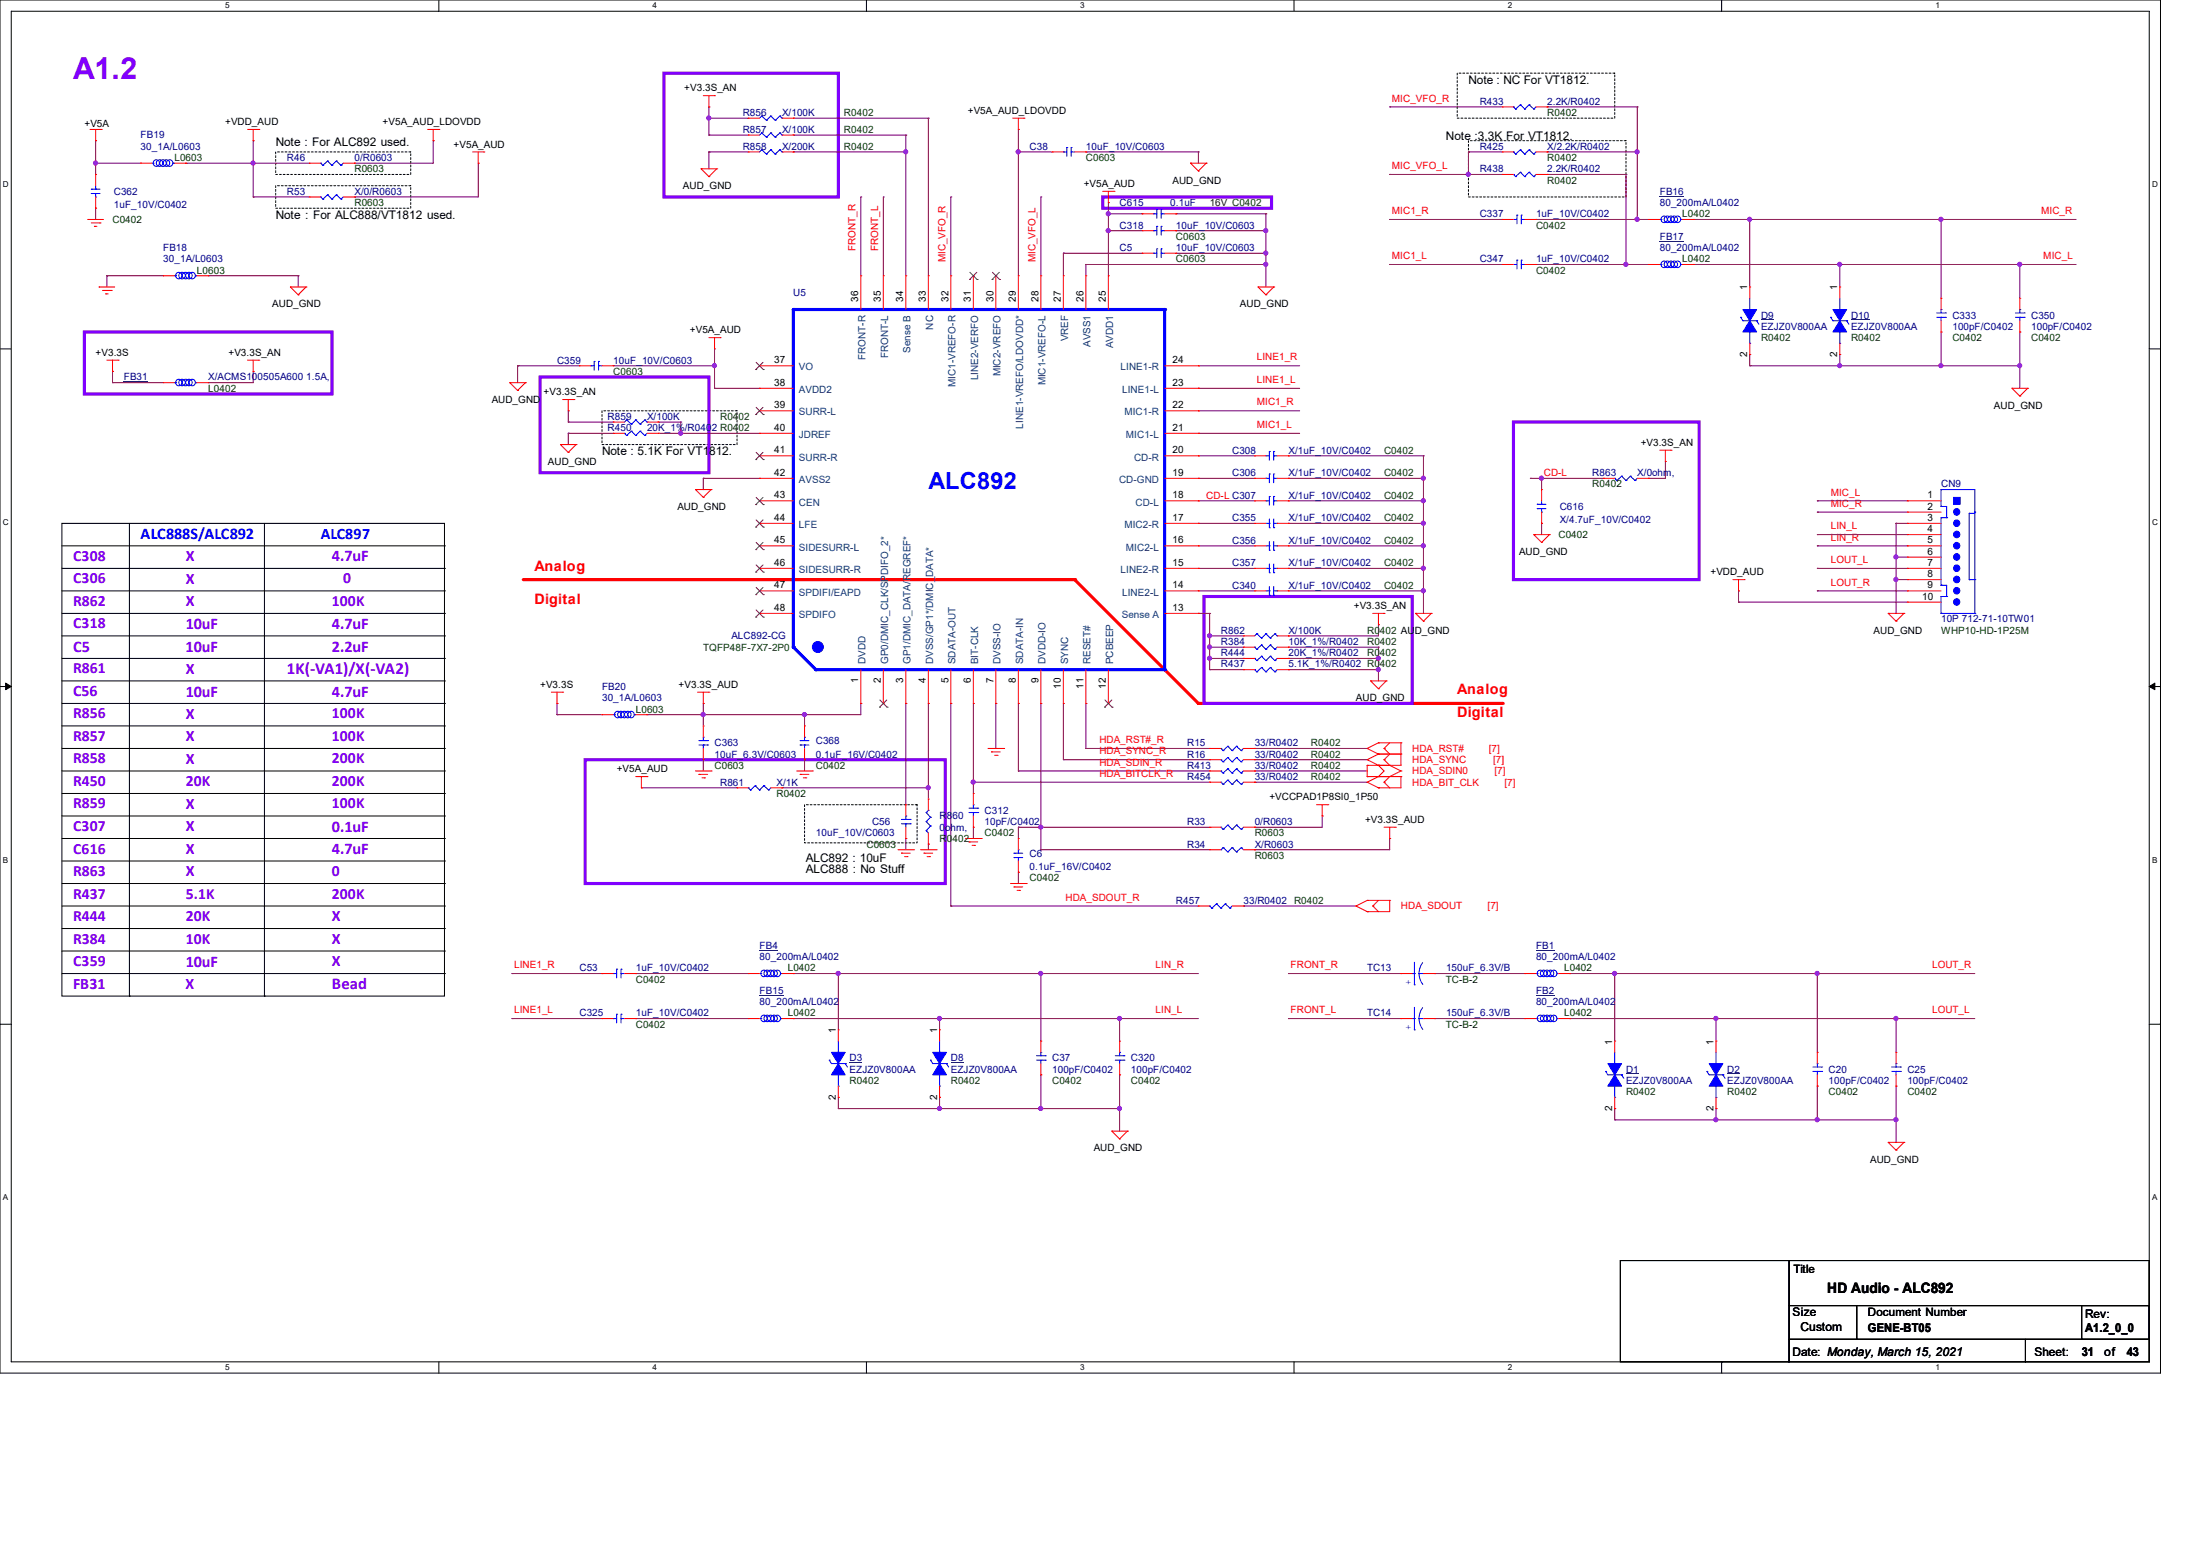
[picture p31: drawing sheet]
<svg xmlns="http://www.w3.org/2000/svg" width="297mm" height="210mm" viewBox="0 0 297 210" stroke-linecap="round" stroke-linejoin="round" font-family="sans-serif">
<defs><g id="words">
<text font-size="4.1" fill="#8000ff" x="9.9" y="10.7">A1.2</text>
<text font-size="3.2" fill="#00f" x="125.7" y="66.2">ALC892</text>
<text font-size="2.3" fill="#8000ff" x="38.9" y="91.3">1K(-VA1)/X(-VA2)</text>
<g font-size="2.2" fill="#00f">
<text x="19" y="73">ALC888S/ALC892</text>
<text x="43.4" y="72.9">ALC897</text>
</g>
<g font-size="2.2" fill="#8000ff">
<text x="25.1" y="76">X</text>
<text x="45" y="76">4.7uF</text>
<text x="25.1" y="79">X</text>
<text x="25.1" y="82.1">X</text>
<text x="9.9" y="88.2">C5</text>
<text x="25.1" y="88.2">10uF</text>
<text x="25.1" y="85.2">10uF</text>
<text x="45" y="85.2">4.7uF</text>
<text x="45" y="88.2">2.2uF</text>
<text x="9.9" y="94.3">C56</text>
<text x="25.1" y="91.2">X</text>
<text x="25.1" y="94.3">10uF</text>
<text x="44.9" y="94.3">4.7uF</text>
<text x="25.1" y="97.3">X</text>
<text x="25.1" y="100.4">X</text>
<text x="25.1" y="103.4">X</text>
<text x="25.1" y="112.6">X</text>
<text x="25.1" y="109.5">X</text>
<text x="45" y="112.6">0.1uF</text>
<text x="25.1" y="115.6">X</text>
<text x="25.1" y="118.7">X</text>
<text x="45" y="115.7">4.7uF</text>
<text x="45" y="124.8">X</text>
<text x="25.1" y="130.9">10uF</text>
<text x="45" y="127.8">X</text>
<text x="45" y="130.9">X</text>
<text x="9.9" y="133.9">FB31</text>
<text x="25.1" y="133.9">X</text>
<text x="45" y="133.9">Bead</text>
</g>
<g font-size="2.1" fill="#8000ff">
<text x="9.9" y="75.9">C308</text>
<text x="9.9" y="79">C306</text>
<text x="9.9" y="82">R862</text>
<text x="45" y="82">100K</text>
<text x="46.5" y="79">0</text>
<text x="9.9" y="85.1">C318</text>
<text x="9.9" y="91.2">R861</text>
<text x="9.9" y="97.3">R856</text>
<text x="9.9" y="100.3">R857</text>
<text x="45" y="97.3">100K</text>
<text x="45" y="100.3">100K</text>
<text x="9.9" y="103.4">R858</text>
<text x="9.9" y="106.4">R450</text>
<text x="25.1" y="106.4">20K</text>
<text x="45" y="103.4">200K</text>
<text x="45" y="106.4">200K</text>
<text x="9.9" y="112.5">C307</text>
<text x="9.9" y="109.5">R859</text>
<text x="45" y="109.5">100K</text>
<text x="9.9" y="115.6">C616</text>
<text x="9.9" y="118.6">R863</text>
<text x="45" y="118.6">0</text>
<text x="9.9" y="121.7">R437</text>
<text x="9.9" y="124.7">R444</text>
<text x="25.1" y="121.7">5.1K</text>
<text x="25.2" y="124.7">20K</text>
<text x="45" y="121.7">200K</text>
<text x="9.9" y="127.8">R384</text>
<text x="9.9" y="130.8">C359</text>
<text x="25.2" y="127.8">10K</text>
</g>
<g font-size="1.9" fill="#f00">
<text x="72.4" y="77.3">Analog</text>
<text x="72.4" y="81.8">Digital</text>
<text x="197.4" y="94">Analog</text>
<text x="197.4" y="97.1">Digital</text>
</g>
<text font-size="1.9" x="247.5" y="175.1">HD Audio - ALC892</text>
<g font-size="1.7">
<text x="243.8" y="180.3">Custom</text>
<text x="253" y="180.3">GENE-BT05</text>
<text x="281.9" y="183.6">31</text>
<text x="282.4" y="180.4">A1.2_0_0</text>
<text x="285" y="183.6">of</text>
<text x="288" y="183.6">43</text>
</g>
<g font-size="1.6">
<text x="198.9" y="11.3">Note : NC For VT1812.</text>
<text x="37.3" y="19.7">Note : For ALC892 used.</text>
<text x="195.8" y="19">Note :3.3K For VT1812.</text>
<text x="37.3" y="29.6">Note : For ALC888/VT1812 used.</text>
<text x="81.5" y="61.6">Note : 5.1K For VT1812.</text>
<text x="109.1" y="116.7">ALC892 : 10uF</text>
<text x="109.1" y="118.2">ALC888 : No Stuff</text>
<text x="242.9" y="172.4">Title</text>
<text x="242.8" y="178.2">Size</text>
<text x="253" y="178.2">Document Number</text>
<text x="282.4" y="178.5">Rev:</text>
<text x="242.8" y="183.6">Date: Monday, March 15, 2021</text>
<text x="275.5" y="183.6">Sheet:</text>
</g>
<g font-size="1.4">
<text x="11.4" y="17.2">+V5A</text>
<text x="30.5" y="16.9">+VDD_AUD</text>
<text x="51.8" y="16.9">+V5A_AUD_LDOVDD</text>
<text x="92.7" y="12.4">+V3.3S_AN</text>
<text x="131.1" y="15.4">+V5A_AUD_LDOVDD</text>
<text x="61.4" y="20">+V5A_AUD</text>
<text x="92.5" y="25.6">AUD_GND</text>
<text x="146.8" y="25.3">+V5A_AUD</text>
<text x="158.8" y="24.8">AUD_GND</text>
<text x="36.9" y="41.6">AUD_GND</text>
<text x="116.2" y="40.9" transform="rotate(-90 116.2 40.9)">36</text>
<text x="119.3" y="40.9" transform="rotate(-90 119.3 40.9)">35</text>
<text x="122.3" y="40.9" transform="rotate(-90 122.3 40.9)">34</text>
<text x="125.4" y="40.9" transform="rotate(-90 125.4 40.9)">33</text>
<text x="128.4" y="40.9" transform="rotate(-90 128.4 40.9)">32</text>
<text x="131.5" y="40.9" transform="rotate(-90 131.5 40.9)">31</text>
<text x="134.5" y="40.9" transform="rotate(-90 134.5 40.9)">30</text>
<text x="137.6" y="40.9" transform="rotate(-90 137.6 40.9)">29</text>
<text x="140.6" y="40.9" transform="rotate(-90 140.6 40.9)">28</text>
<text x="143.7" y="40.9" transform="rotate(-90 143.7 40.9)">27</text>
<text x="146.7" y="40.9" transform="rotate(-90 146.7 40.9)">26</text>
<text x="149.8" y="40.9" transform="rotate(-90 149.8 40.9)">25</text>
<text x="167.9" y="41.6">AUD_GND</text>
<text x="236.6" y="39.3" transform="rotate(-90 236.6 39.3)">1</text>
<text x="248.8" y="39.3" transform="rotate(-90 248.8 39.3)">1</text>
<text x="93.4" y="45.1">+V5A_AUD</text>
<text x="13" y="48.2">+V3.3S</text>
<text x="30.9" y="48.2">+V3.3S_AN</text>
<text x="73.6" y="53.5">+V3.3S_AN</text>
<text x="104.9" y="49.2">37</text>
<text x="104.9" y="52.2">38</text>
<text x="158.8" y="49.2">24</text>
<text x="158.8" y="52.2">23</text>
<text x="236.6" y="48.3" transform="rotate(-90 236.6 48.3)">2</text>
<text x="248.8" y="48.3" transform="rotate(-90 248.8 48.3)">2</text>
<text x="66.6" y="54.6">AUD_GND</text>
<text x="104.9" y="55.3">39</text>
<text x="104.9" y="58.3">40</text>
<text x="158.8" y="55.3">22</text>
<text x="158.8" y="58.3">21</text>
<text x="270" y="55.3">AUD_GND</text>
<text x="74.2" y="62.9">AUD_GND</text>
<text x="104.9" y="61.4">41</text>
<text x="104.9" y="64.4">42</text>
<text x="158.8" y="61.4">20</text>
<text x="158.8" y="64.4">19</text>
<text x="222.2" y="60.4">+V3.3S_AN</text>
<text x="91.7" y="69">AUD_GND</text>
<text x="104.9" y="67.5">43</text>
<text x="104.9" y="70.5">44</text>
<text x="158.8" y="67.5">18</text>
<text x="158.8" y="70.5">17</text>
<text x="261.1" y="67.5">1</text>
<text x="261.1" y="69">2</text>
<text x="261.1" y="70.5">3</text>
<text x="104.9" y="73.6">45</text>
<text x="104.9" y="76.6">46</text>
<text x="158.8" y="73.6">16</text>
<text x="158.8" y="76.6">15</text>
<text x="205.7" y="75.1">AUD_GND</text>
<text x="231.7" y="77.9">+VDD_AUD</text>
<text x="261.1" y="72.1">4</text>
<text x="261.1" y="73.6">5</text>
<text x="261.1" y="75.1">6</text>
<text x="261.1" y="76.6">7</text>
<text x="104.9" y="79.7">47</text>
<text x="104.9" y="82.7">48</text>
<text x="158.8" y="79.7">14</text>
<text x="158.8" y="82.7">13</text>
<text x="183.3" y="82.5">+V3.3S_AN</text>
<text x="260.3" y="81.2">10</text>
<text x="261.1" y="78.1">8</text>
<text x="261.1" y="79.7">9</text>
<text x="253.8" y="85.8">AUD_GND</text>
<text x="73.2" y="93.1">+V3.3S</text>
<text x="91.9" y="93.1">+V3.3S_AUD</text>
<text x="116.2" y="92.5" transform="rotate(-90 116.2 92.5)">1</text>
<text x="119.3" y="92.5" transform="rotate(-90 119.3 92.5)">2</text>
<text x="122.3" y="92.5" transform="rotate(-90 122.3 92.5)">3</text>
<text x="125.4" y="92.5" transform="rotate(-90 125.4 92.5)">4</text>
<text x="128.4" y="92.5" transform="rotate(-90 128.4 92.5)">5</text>
<text x="131.5" y="92.5" transform="rotate(-90 131.5 92.5)">6</text>
<text x="134.5" y="92.5" transform="rotate(-90 134.5 92.5)">7</text>
<text x="137.6" y="92.5" transform="rotate(-90 137.6 92.5)">8</text>
<text x="140.6" y="92.5" transform="rotate(-90 140.6 92.5)">9</text>
<text x="143.7" y="93.3" transform="rotate(-90 143.7 93.3)">10</text>
<text x="146.7" y="93.3" transform="rotate(-90 146.7 93.3)">11</text>
<text x="149.8" y="93.3" transform="rotate(-90 149.8 93.3)">12</text>
<text x="183.6" y="95">AUD_GND</text>
<text x="83.5" y="104.6">+V5A_AUD</text>
<text x="171.9" y="108.4">+VCCPAD1P8SI0_1P50</text>
<text x="184.9" y="111.4">+V3.3S_AUD</text>
<text x="113.2" y="139.9" transform="rotate(-90 113.2 139.9)">1</text>
<text x="126.9" y="139.9" transform="rotate(-90 126.9 139.9)">1</text>
<text x="218.4" y="141.4" transform="rotate(-90 218.4 141.4)">1</text>
<text x="232.1" y="141.4" transform="rotate(-90 232.1 141.4)">1</text>
<text x="113.2" y="148.9" transform="rotate(-90 113.2 148.9)">2</text>
<text x="126.9" y="148.9" transform="rotate(-90 126.9 148.9)">2</text>
<text x="148.1" y="155.9">AUD_GND</text>
<text x="218.4" y="150.4" transform="rotate(-90 218.4 150.4)">2</text>
<text x="232.1" y="150.4" transform="rotate(-90 232.1 150.4)">2</text>
<text x="253.3" y="157.4">AUD_GND</text>
</g>
<g font-size="1.4" fill="#000080">
<text x="100.6" y="18">R857</text>
<text x="100.6" y="15.7">R856</text>
<text x="105.9" y="18">X/100K</text>
<text x="105.9" y="15.7">X/100K</text>
<text x="200.4" y="14.2">R433</text>
<text x="209.6" y="14.2">2.2K/R0402</text>
<text x="19.1" y="18.8">FB19</text>
<text x="19.1" y="20.3">30_1A/L0603</text>
<text x="38.9" y="21.8">R46</text>
<text x="48" y="21.8">0/R0603</text>
<text x="100.6" y="20.3">R858</text>
<text x="105.9" y="20.3">X/200K</text>
<text x="139.4" y="20.3">C38</text>
<text x="147.1" y="20.3">10uF_10V/C0603</text>
<text x="200.4" y="20.3">R425</text>
<text x="200.4" y="23.3">R438</text>
<text x="209.6" y="20.3">X/2.2K/R0402</text>
<text x="209.6" y="23.3">2.2K/R0402</text>
<text x="15.4" y="26.4">C362</text>
<text x="15.4" y="28.2">1uF_10V/C0402</text>
<text x="38.9" y="26.4">R53</text>
<text x="48" y="26.4">X/0/R0603</text>
<text x="151.6" y="27.9">C615</text>
<text x="158.5" y="27.9">0.1uF</text>
<text x="200.4" y="29.4">C337</text>
<text x="208" y="29.4">1uF_10V/C0402</text>
<text x="224.8" y="26.4">FB16</text>
<text x="224.8" y="27.9">80_200mA/L0402</text>
<text x="22.1" y="34">FB18</text>
<text x="22.1" y="35.5">30_1A/L0603</text>
<text x="151.6" y="34">C5</text>
<text x="151.6" y="30.9">C318</text>
<text x="159.3" y="34">10uF_10V/C0603</text>
<text x="159.3" y="30.9">10uF_10V/C0603</text>
<text x="200.4" y="35.5">C347</text>
<text x="208" y="35.5">1uF_10V/C0402</text>
<text x="224.8" y="32.5">FB17</text>
<text x="224.8" y="34">80_200mA/L0402</text>
<text x="107.4" y="40.1">U5</text>
<text x="238.5" y="43.1">D9</text>
<text x="238.5" y="44.7">EZJZ0V800AA</text>
<text x="250.7" y="43.1">D10</text>
<text x="250.7" y="44.7">EZJZ0V800AA</text>
<text x="264.4" y="43.1">C333</text>
<text x="264.4" y="44.7">100pF/C0402</text>
<text x="275.1" y="43.1">C350</text>
<text x="275.1" y="44.7">100pF/C0402</text>
<text x="16.8" y="51.5">FB31</text>
<text x="28.2" y="51.5">X/ACMS100505A600 1.5A,</text>
<text x="75.4" y="49.2">C359</text>
<text x="83.1" y="49.2">10uF_10V/C0603</text>
<text x="82.3" y="56.9">R859</text>
<text x="82.3" y="58.4">R450</text>
<text x="87.6" y="56.9">X/100K</text>
<text x="87.6" y="58.4">20K_1%/R0402 R0402</text>
<text x="166.9" y="61.4">C308</text>
<text x="166.9" y="64.5">C306</text>
<text x="174.5" y="61.4">X/1uF_10V/C0402</text>
<text x="174.5" y="64.5">X/1uF_10V/C0402</text>
<text x="215.6" y="64.5">R863</text>
<text x="221.7" y="64.5">X/0ohm,</text>
<text x="262.9" y="66">CN9</text>
<text x="166.9" y="70.6">C355</text>
<text x="174.5" y="67.5">X/1uF_10V/C0402</text>
<text x="174.5" y="70.6">X/1uF_10V/C0402</text>
<text x="211.2" y="69">C616</text>
<text x="211.2" y="70.9">X/4.7uF_10V/C0402</text>
<text x="166.9" y="76.7">C357</text>
<text x="166.9" y="73.6">C356</text>
<text x="174.5" y="76.7">X/1uF_10V/C0402</text>
<text x="174.5" y="73.6">X/1uF_10V/C0402</text>
<text x="166.9" y="79.7">C340</text>
<text x="174.5" y="79.7">X/1uF_10V/C0402</text>
<text x="99.1" y="86.6">ALC892-CG</text>
<text x="165.4" y="87.3">R384</text>
<text x="165.4" y="88.9">R444</text>
<text x="165.4" y="85.8">R862</text>
<text x="174.5" y="87.3">10K_1%/R0402</text>
<text x="174.5" y="88.9">20K_1%/R0402</text>
<text x="174.5" y="85.8">X/100K</text>
<text x="262.9" y="84.3">10P 712-71-10TW01</text>
<text x="81.5" y="93.4">FB20</text>
<text x="81.5" y="95">30_1A/L0603</text>
<text x="165.4" y="90.4">R437</text>
<text x="174.5" y="90.4">5.1K_1%/R0402 R0402</text>
<text x="96.8" y="101">C363</text>
<text x="110.5" y="100.8">C368</text>
<text x="160.8" y="101">R15</text>
<text x="169.9" y="101">33/R0402</text>
<text x="96.8" y="102.6">10uF_6.3V/C0603</text>
<text x="97.5" y="106.4">R861</text>
<text x="105.2" y="106.4">X/1K</text>
<text x="110.5" y="102.6">0.1uF_16V/C0402</text>
<text x="160.8" y="105.6">R454</text>
<text x="160.8" y="104.1">R413</text>
<text x="160.8" y="102.6">R16</text>
<text x="169.9" y="105.6">33/R0402</text>
<text x="169.9" y="104.1">33/R0402</text>
<text x="169.9" y="102.6">33/R0402</text>
<text x="110.5" y="113.2">10uF_10V/C0603</text>
<text x="118.1" y="111.7">C56</text>
<text x="127.3" y="111">R860</text>
<text x="127.3" y="112.5">0ohm,</text>
<text x="133.4" y="110.2">C312</text>
<text x="133.4" y="111.7">10pF/C0402</text>
<text x="160.8" y="111.7">R33</text>
<text x="169.9" y="111.7">0/R0603</text>
<text x="139.4" y="116">C6</text>
<text x="139.4" y="117.8">0.1uF_16V/C0402</text>
<text x="160.8" y="114.8">R34</text>
<text x="169.9" y="114.8">X/R0603</text>
<text x="159.3" y="122.4">R457</text>
<text x="168.4" y="122.4">33/R0402 R0402</text>
<text x="78.5" y="131.5">C53</text>
<text x="86.1" y="131.5">1uF_10V/C0402</text>
<text x="102.9" y="128.5">FB4</text>
<text x="102.9" y="130">80_200mA/L0402</text>
<text x="185.2" y="131.5">TC13</text>
<text x="195.8" y="131.5">150uF_6.3V/B</text>
<text x="208" y="128.5">FB1</text>
<text x="208" y="130">80_200mA/L0402</text>
<text x="78.5" y="137.6">C325</text>
<text x="86.1" y="137.6">1uF_10V/C0402</text>
<text x="102.9" y="134.6">FB15</text>
<text x="102.9" y="136.1">80_200mA/L0402</text>
<text x="185.2" y="137.6">TC14</text>
<text x="195.8" y="137.6">150uF_6.3V/B</text>
<text x="208" y="134.6">FB2</text>
<text x="208" y="136.1">80_200mA/L0402</text>
<text x="115.1" y="143.7">D3</text>
<text x="128.8" y="143.7">D8</text>
<text x="142.5" y="143.7">C37</text>
<text x="153.2" y="143.7">C320</text>
<text x="115.1" y="145.2">EZJZ0V800AA</text>
<text x="128.8" y="145.2">EZJZ0V800AA</text>
<text x="142.5" y="145.2">100pF/C0402</text>
<text x="153.2" y="145.2">100pF/C0402</text>
<text x="220.2" y="145.2">D1</text>
<text x="220.2" y="146.8">EZJZ0V800AA</text>
<text x="233.9" y="145.2">D2</text>
<text x="233.9" y="146.8">EZJZ0V800AA</text>
<text x="247.7" y="145.2">C20</text>
<text x="247.7" y="146.8">100pF/C0402</text>
<text x="258.3" y="145.2">C25</text>
<text x="258.3" y="146.8">100pF/C0402</text>
</g>
<g font-size="1.4" fill="#004000">
<text x="114.3" y="18">R0402</text>
<text x="114.3" y="15.7">R0402</text>
<text x="209.6" y="15.7">R0402</text>
<text x="23.6" y="21.8">L0603</text>
<text x="48" y="23.3">R0603</text>
<text x="114.3" y="20.3">R0402</text>
<text x="147.1" y="21.8">C0603</text>
<text x="209.6" y="21.8">R0402</text>
<text x="48" y="27.9">R0603</text>
<text x="209.6" y="24.8">R0402</text>
<text x="227.8" y="29.4">L0402</text>
<text x="15.2" y="30.2">C0402</text>
<text x="159.3" y="35.5">C0603</text>
<text x="159.3" y="32.5">C0603</text>
<text x="208" y="30.9">C0402</text>
<text x="227.8" y="35.5">L0402</text>
<text x="26.7" y="37">L0603</text>
<text x="208" y="37">C0402</text>
<text x="238.5" y="46.2">R0402</text>
<text x="250.7" y="46.2">R0402</text>
<text x="264.4" y="46.2">C0402</text>
<text x="275.1" y="46.2">C0402</text>
<text x="28.2" y="53">L0402</text>
<text x="83.1" y="50.8">C0603</text>
<text x="97.5" y="56.9">R0402</text>
<text x="187.5" y="61.4">C0402</text>
<text x="187.5" y="64.5">C0402</text>
<text x="215.6" y="66">R0402</text>
<text x="187.5" y="67.5">C0402</text>
<text x="187.5" y="70.6">C0402</text>
<text x="187.5" y="76.7">C0402</text>
<text x="187.5" y="73.6">C0402</text>
<text x="211.1" y="72.9">C0402</text>
<text x="187.5" y="79.7">C0402</text>
<text x="95.3" y="88.1">TQFP48F-7X7-2P0</text>
<text x="185.2" y="87.3">R0402</text>
<text x="185.2" y="88.9">R0402</text>
<text x="185.2" y="85.8">R0402 AUD_GND</text>
<text x="262.9" y="85.8">WHP10-HD-1P25M</text>
<text x="86.1" y="96.5">L0603</text>
<text x="177.5" y="101">R0402</text>
<text x="96.8" y="104.1">C0603</text>
<text x="105.2" y="107.9">R0402</text>
<text x="110.5" y="104.1">C0402</text>
<text x="177.5" y="105.6">R0402</text>
<text x="177.5" y="104.1">R0402</text>
<text x="177.5" y="102.6">R0402</text>
<text x="133.4" y="113.2">C0402</text>
<text x="169.9" y="113.2">R0603</text>
<text x="117.3" y="114.8">C0603</text>
<text x="127.3" y="114">R0402</text>
<text x="139.4" y="119.3">C0402</text>
<text x="169.9" y="116.3">R0603</text>
<text x="106.7" y="131.5">L0402</text>
<text x="211.8" y="131.5">L0402</text>
<text x="86.1" y="133.1">C0402</text>
<text x="106.7" y="137.6">L0402</text>
<text x="195.8" y="133.1">TC-B-2</text>
<text x="211.8" y="137.6">L0402</text>
<text x="86.1" y="139.1">C0402</text>
<text x="195.8" y="139.1">TC-B-2</text>
<text x="115.1" y="146.8">R0402</text>
<text x="128.8" y="146.8">R0402</text>
<text x="142.5" y="146.8">C0402</text>
<text x="153.2" y="146.8">C0402</text>
<text x="220.2" y="148.3">R0402</text>
<text x="233.9" y="148.3">R0402</text>
<text x="247.7" y="148.3">C0402</text>
<text x="258.3" y="148.3">C0402</text>
</g>
<g font-size="1.4" fill="#f00">
<text x="188.5" y="13.8">MIC_VFO_R</text>
<text x="188.5" y="22.9">MIC_VFO_L</text>
<text x="188.5" y="29">MIC1_R</text>
<text x="276.4" y="29">MIC_R</text>
<text x="115.9" y="34" transform="rotate(-90 115.9 34)">FRONT_R</text>
<text x="118.9" y="34" transform="rotate(-90 118.9 34)">FRONT_L</text>
<text x="128.1" y="35.5" transform="rotate(-90 128.1 35.5)">MIC_VFO_R</text>
<text x="140.3" y="35.5" transform="rotate(-90 140.3 35.5)">MIC_VFO_L</text>
<text x="188.5" y="35.1">MIC1_L</text>
<text x="276.7" y="35.1">MIC_L</text>
<text x="170.2" y="48.8">LINE1_R</text>
<text x="170.2" y="51.9">LINE1_L</text>
<text x="170.2" y="54.9">MIC1_R</text>
<text x="170.2" y="58">MIC1_L</text>
<text x="209.1" y="64.5">CD-L</text>
<text x="163.4" y="67.5">CD-L C307</text>
<text x="248" y="71.7">LIN_L</text>
<text x="248" y="68.6">MIC_R</text>
<text x="248" y="67.1">MIC_L</text>
<text x="248" y="76.2">LOUT_L</text>
<text x="248" y="73.2">LIN_R</text>
<text x="248" y="79.3">LOUT_R</text>
<text x="148.9" y="100.6">HDA_RST#_R</text>
<text x="191.3" y="101.8">HDA_RST#</text>
<text x="201.6" y="101.8">[7]</text>
<text x="148.9" y="102.2">HDA_SYNC_R</text>
<text x="148.9" y="103.7">HDA_SDIN_R</text>
<text x="148.9" y="105.2">HDA_BITCLK_R</text>
<text x="191.3" y="104.9">HDA_SDIN0</text>
<text x="191.3" y="103.3">HDA_SYNC</text>
<text x="191.3" y="106.4">HDA_BIT_CLK</text>
<text x="202.2" y="103.3">[7]</text>
<text x="202.4" y="104.9">[7]</text>
<text x="203.8" y="106.4">[7]</text>
<text x="144.3" y="122">HDA_SDOUT_R</text>
<text x="189.7" y="123.1">HDA_SDOUT</text>
<text x="201.5" y="123.1">[7]</text>
<text x="69.6" y="131.1">LINE1_R</text>
<text x="156.5" y="131.1">LIN_R</text>
<text x="174.8" y="131.1">FRONT_R</text>
<text x="261.7" y="131.1">LOUT_R</text>
<text x="69.6" y="137.2">LINE1_L</text>
<text x="156.5" y="137.2">LIN_L</text>
<text x="174.8" y="137.2">FRONT_L</text>
<text x="261.7" y="137.2">LOUT_L</text>
</g>
<text font-size="1.4" fill="#400000" x="163.8" y="27.9">16V C0402</text>
<g font-size="1.4" fill="#004080">
<text x="123.3" y="47.8" transform="rotate(-90 123.3 47.8)">Sense B</text>
<text x="126.4" y="44.6" transform="rotate(-90 126.4 44.6)">NC</text>
<text x="144.7" y="46.2" transform="rotate(-90 144.7 46.2)">VREF</text>
<text x="147.7" y="47" transform="rotate(-90 147.7 47)">AVSS1</text>
<text x="150.7" y="47.2" transform="rotate(-90 150.7 47.2)">AVDD1</text>
<text x="108.2" y="50.2">VO</text>
<text x="108.2" y="53.2">AVDD2</text>
<text x="117.2" y="48.7" transform="rotate(-90 117.2 48.7)">FRONT-R</text>
<text x="120.3" y="48.5" transform="rotate(-90 120.3 48.5)">FRONT-L</text>
<text x="129.4" y="52.4" transform="rotate(-90 129.4 52.4)">MIC1-VREFO-R</text>
<text x="132.5" y="51.5" transform="rotate(-90 132.5 51.5)">LINE2-VERFO</text>
<text x="135.5" y="51" transform="rotate(-90 135.5 51)">MIC2-VREFO</text>
<text x="141.6" y="52.2" transform="rotate(-90 141.6 52.2)">MIC1-VREFO-L</text>
<text x="151.8" y="50.2">LINE1-R</text>
<text x="152" y="53.2">LINE1-L</text>
<text x="108.2" y="56.3">SURR-L</text>
<text x="108.2" y="59.3">JDREF</text>
<text x="138.6" y="58" transform="rotate(-90 138.6 58)">LINE1-VREFO/LDOVDD*</text>
<text x="152.3" y="56.3">MIC1-R</text>
<text x="152.5" y="59.3">MIC1-L</text>
<text x="108.2" y="62.4">SURR-R</text>
<text x="108.2" y="65.4">AVSS2</text>
<text x="151.6" y="65.4">CD-GND</text>
<text x="153.6" y="62.4">CD-R</text>
<text x="108.2" y="68.5">CEN</text>
<text x="108.2" y="71.5">LFE</text>
<text x="152.3" y="71.5">MIC2-R</text>
<text x="153.8" y="68.5">CD-L</text>
<text x="108.2" y="74.5">SIDESURR-L</text>
<text x="108.2" y="77.6">SIDESURR-R</text>
<text x="151.8" y="77.6">LINE2-R</text>
<text x="152.5" y="74.5">MIC2-L</text>
<text x="108.2" y="80.6">SPDIFI/EAPD</text>
<text x="108.2" y="83.7">SPDIFO</text>
<text x="151.9" y="83.7">Sense A</text>
<text x="152" y="80.6">LINE2-L</text>
<text x="117.2" y="89.9" transform="rotate(-90 117.2 89.9)">DVDD</text>
<text x="120.3" y="89.9" transform="rotate(-90 120.3 89.9)">GP0/DMIC_CLK/SPDIFO_2*</text>
<text x="123.3" y="89.9" transform="rotate(-90 123.3 89.9)">GP1/DMIC_DATA/REGREF*</text>
<text x="126.4" y="89.9" transform="rotate(-90 126.4 89.9)">DVSS/GP1*/DMIC_DATA*</text>
<text x="129.4" y="89.9" transform="rotate(-90 129.4 89.9)">SDATA-OUT</text>
<text x="132.5" y="89.9" transform="rotate(-90 132.5 89.9)">BIT-CLK</text>
<text x="135.5" y="89.9" transform="rotate(-90 135.5 89.9)">DVSS-IO</text>
<text x="138.6" y="89.9" transform="rotate(-90 138.6 89.9)">SDATA-IN</text>
<text x="141.6" y="89.9" transform="rotate(-90 141.6 89.9)">DVDD-IO</text>
<text x="144.7" y="89.9" transform="rotate(-90 144.7 89.9)">SYNC</text>
<text x="147.7" y="89.9" transform="rotate(-90 147.7 89.9)">RESET#</text>
<text x="150.7" y="89.9" transform="rotate(-90 150.7 89.9)">PCBEEP</text>
</g>
<g font-size="1.3" fill="#00f">
<text x="191.1" y="133.4" transform="rotate(-90 191.1 133.4)">+</text>
<text x="191.1" y="139.4" transform="rotate(-90 191.1 139.4)">+</text>
</g>
<g font-size="1.1">
<text x="30.5" y="1.1">5</text>
<text x="88.4" y="1.1">4</text>
<text x="146.3" y="1.1">3</text>
<text x="204.2" y="1.1">2</text>
<text x="262.1" y="1.1">1</text>
<text x=".4" y="25.4">D</text>
<text x="291.5" y="25.4">D</text>
<text x=".4" y="71.1">C</text>
<text x="291.5" y="71.1">C</text>
<text x=".4" y="116.8">B</text>
<text x="291.5" y="116.8">B</text>
<text x=".4" y="162.5">A</text>
<text x="291.5" y="162.5">A</text>
<text x="30.5" y="185.5">5</text>
<text x="88.4" y="185.5">4</text>
<text x="146.3" y="185.5">3</text>
<text x="204.2" y="185.5">2</text>
<text x="262.1" y="185.5">1</text>
</g>
</g></defs>
<path d="M0 0h292.6v185.9h-292.6zM1.5 1.5h289.6v182.9h-289.6z" fill="none" stroke="#000" stroke-width=".14"/>
<g fill="#fff">
<path d="M30.5 .2h.6v1.2h-.6z"/>
<path d="M30.5 184.6h.6v1.2h-.6z"/>
</g>
<path d="M59.4 0v1.5M59.4 184.4v1.5" fill="none" stroke="#000" stroke-width=".14"/>
<g fill="#fff">
<path d="M88.4 .2h.6v1.2h-.6z"/>
<path d="M88.4 184.6h.6v1.2h-.6z"/>
</g>
<path d="M117.3 0v1.5M117.3 184.4v1.5" fill="none" stroke="#000" stroke-width=".14"/>
<g fill="#fff">
<path d="M146.3 .2h.6v1.2h-.6z"/>
<path d="M146.3 184.6h.6v1.2h-.6z"/>
</g>
<path d="M175.3 0v1.5M175.3 184.4v1.5" fill="none" stroke="#000" stroke-width=".14"/>
<g fill="#fff">
<path d="M204.2 .2h.6v1.2h-.6z"/>
<path d="M204.2 184.6h.6v1.2h-.6z"/>
</g>
<path d="M233.2 0v1.5M233.2 184.4v1.5" fill="none" stroke="#000" stroke-width=".14"/>
<g fill="#fff">
<path d="M262.1 .2h.6v1.2h-.6z"/>
<path d="M262.1 184.6h.6v1.2h-.6z"/>
<path d="M.4 24.4h.7v1.2h-.7z"/>
<path d="M291.5 24.4h.7v1.2h-.7z"/>
<path d="M.4 70.1h.7v1.2h-.7z"/>
<path d="M291.5 70.1h.7v1.2h-.7z"/>
</g>
<path d="M0 47.2h1.5M291.1 47.2h1.5" fill="none" stroke="#000" stroke-width=".14"/>
<g fill="#fff">
<path d="M.4 115.8h.7v1.2h-.7z"/>
<path d="M291.5 115.8h.7v1.2h-.7z"/>
</g>
<path d="M0 93h1.5M291.1 93h1.5" fill="none" stroke="#000" stroke-width=".14"/>
<path d="M.8 92.5l.7 .5-.7 .4zM291.1 93l.7-.5v.9z" fill="#000" stroke="#000" stroke-width=".14"/>
<g fill="#fff">
<path d="M.4 161.5h.7v1.2h-.7z"/>
<path d="M291.5 161.5h.7v1.2h-.7z"/>
</g>
<path d="M0 138.7h1.5M291.1 138.7h1.5" fill="none" stroke="#000" stroke-width=".14"/>
<path d="M70.9 78.5h74.6" fill="none" stroke="#f00" stroke-width=".42"/>
<circle cx="145.5" cy="78.5" r=".21" fill="#f00"/>
<path d="M145.5 78.5l16.8 16.7" fill="none" stroke="#f00" stroke-width=".42"/>
<circle cx="162.3" cy="95.3" r=".21" fill="#f00"/>
<path d="M162.3 95.2h41.2" fill="none" stroke="#f00" stroke-width=".42"/>
<circle cx="203.5" cy="95.3" r=".21" fill="#f00"/>
<path d="M197.4 9.9h21.3v6.1h-21.3zM198.9 19h21.3v7.7h-21.3zM37.3 25.1h18.3v3.1h-18.3zM37.3 20.6h18.3v3h-18.3zM81.5 55.6h18.3v4.6h-18.3zM109 109h15.2v5.1h-15.2z" fill="none" stroke="#000" stroke-width=".14" stroke-dasharray=".3"/>
<path d="M89.9 9.9h23.6v16.8h-23.6zM149.4 26.7h22.8v1.5h-22.8zM11.4 45h33.6v8.3h-33.6zM73.2 51.1h22.8v12.9h-22.8zM205 57.1h25.1v21.4h-25.1zM163.1 80.8h28.2v14.4h-28.2zM79.2 102.9h48.8v16.7h-48.8z" fill="none" stroke="#8000ff" stroke-width=".42"/>
<g fill="none" stroke="#000" stroke-width=".14">
<path d="M8.4 70.9h51.8v64h-51.8zM8.4 73.9h51.8M8.4 77h51.8M17.5 70.9v64M35.8 70.9v64M60.2 73.9h.1M60.2 77h.1M8.4 80h51.8M8.4 83.1h51.8M8.4 89.2h51.8M8.4 92.2h51.8M8.4 95.2h51.8"/>
<path d="M8.4 98.3h51.8M8.4 86.1h51.8M60.2 80h.1M60.2 83.1h.1M60.2 89.2h.1M60.2 92.2h.1M60.2 95.2h.1M60.2 98.3h.1M60.2 86.1h.1M8.4 113.5h51.8M8.4 116.6h51.8M8.4 119.6h51.8"/>
<path d="M8.4 101.3h51.8M8.4 104.4h51.8M8.4 107.4h51.8M8.4 110.5h51.8M60.2 113.5h.1M60.2 116.6h.1M60.2 119.6h.1M60.2 101.3h.1M60.2 104.4h.1M60.2 107.4h.1M60.2 110.5h.1M8.4 122.7h51.8"/>
<path d="M8.4 125.7h51.8M8.4 128.8h51.8M8.4 131.8h51.8M17.5 134.9h.1M35.8 134.9h.1M60.2 122.7h.1M60.2 125.7h.1M60.2 128.8h.1M60.2 131.8h.1M219.5 170.7h22.8v13.7h-22.8zM242.3 176.8h9.2v4.6h-9.2zM242.3 170.7h48.8v6.1h-48.8z"/>
<path d="M251.5 176.8h39.6v4.6h-39.6zM281.9 176.8h9.2v4.6h-9.2zM242.3 181.4h32v3h-32zM274.3 181.4h16.8v3h-16.8z"/>
</g>
<g fill="none" stroke="#800040" stroke-width=".14">
<path d="M13 19h.1M13 19v4.6M34.3 19h.1M34.3 19v7.7M58.7 19h.1M58.7 19v3.1h-10.7M96 16h.1M96 14.5h.1M96 18.3h.1M96 16h5.3M96 18.3h5.3M96 14.5v3.8"/>
<path d="M107.4 16h.1M107.4 18.3h.1M107.4 16h18.3M107.4 18.3h15.3M122.7 18.3h.1M122.7 18.3v19M125.7 16h.1M125.7 16v21.3M137.9 17.5h.1M137.9 17.5v19.8M188.2 14.5h.1M188.2 14.5h15.3"/>
<path d="M209.5 14.5h.1M209.5 14.5h12.2M221.7 14.5h.1M221.7 14.5v15.2M13 22.1h.1M13 28.2h.1M13 22.1h6M13 28.2v1.5M14.5 37.3h.1M14.5 37.3v1.6M14.5 37.3h7.6M25.1 22.1h.1"/>
<path d="M25.1 22.1h16.8M28.2 37.3h.1M28.2 37.3h12.2M34.3 22.1h.1M34.3 26.7h.1M34.3 26.7h7.6M40.4 37.3h.1M40.4 37.3v1.6M48 22.1h.1M48 26.7h.1M64.8 22.1h.1M64.8 22.1v4.6h-16.8"/>
<path d="M96 20.6h.1M96 20.6h5.3M96 20.6v2.3M107.4 20.6h.1M107.4 20.6h15.3M116.6 26.7h.1M116.6 26.7v10.6M119.6 26.7h.1M119.6 26.7v10.6M122.7 20.6h.1M128.8 26.7h.1M128.8 26.7v10.6"/>
<path d="M137.9 20.6h.1M137.9 20.6h4.6M141 26.7h.1M141 26.7v10.6M144 34.3h.1M144 34.3h10.7M144 34.3v3M147.1 20.6h.1M147.1 35.8h.1M147.1 35.8h24.3M147.1 35.8v1.5M147.1 20.6h15.2"/>
<path d="M150.1 31.2h.1M150.1 27.4h.1M150.1 29h.1M150.1 27.4v9.9M150.1 31.2h4.6M150.1 29h4.6M159.3 34.3h.1M159.3 31.2h.1M159.3 29h.1M159.3 34.3h12.1M159.3 31.2h12.1M159.3 29h12.1"/>
<path d="M162.3 20.6h.1M162.3 20.6v1.5M171.4 34.3h.1M171.4 31.2h.1M171.4 35.8h.1M171.4 29h.1M171.4 29v9.9M188.2 29.7h.1M188.2 35.8h.1M188.2 23.6h.1M188.2 23.6h15.3M188.2 29.7h15.3"/>
<path d="M188.2 35.8h15.3M198.9 23.6h.1M198.9 20.6h.1M198.9 20.6h4.6M198.9 20.6v3M208 35.8h.1M208 29.7h.1M208 29.7h15.3M208 35.8h15.3M209.5 23.6h.1M209.5 20.6h.1M209.5 23.6h10.7"/>
<path d="M209.5 20.6h12.2M220.2 23.6h.1M220.2 35.8h.1M220.2 23.6v12.2M221.7 20.6h.1M221.7 29.7h.1M229.4 35.8h.1M229.4 29.7h.1M229.4 29.7h51.8M229.4 35.8h51.8M237 29.7h.1M237 29.7v9.2"/>
<path d="M249.2 35.8h.1M249.2 35.8v3.1M262.9 29.7h.1M262.9 29.7v10.7M273.6 35.8h.1M273.6 35.8v4.6M15.2 51.8h.1M15.2 50.3h.1M15.2 51.8h6.9M15.2 50.3v1.5M28.2 51.8h.1M34.3 50.3h.1"/>
<path d="M34.3 50.3v1.5h-6.1M70.1 49.5h.1M70.1 49.5h8.4M70.1 49.5v2.3M77 58.7h.1M77 57.1h.1M77 55.6h.1M77 58.7h6.1M77 55.6v1.5M77 58.7v1.5M77 57.1h6.1M83.1 49.5h.1"/>
<path d="M83.1 49.5h13.7M89.2 58.7h.1M89.2 57.1h.1M89.2 58.7h13.7M89.2 57.1h3M92.2 57.1h.1M92.2 58.7h.1M92.2 57.1v1.6M96.8 52.6h.1M96.8 49.5h.1M96.8 52.6h6.1M96.8 47.2v5.4"/>
<path d="M162.3 49.5h.1M162.3 52.6h.1M162.3 55.6h.1M162.3 58.7h.1M162.3 49.5h13.7M162.3 52.6h13.7M162.3 58.7h13.7M162.3 55.6h13.7M237 48h.1M237 49.5h.1M237 49.5h36.6M237 48v1.5"/>
<path d="M249.2 49.5h.1M249.2 48h.1M249.2 48v1.5M262.9 45h.1M262.9 49.5h.1M262.9 45v4.5M273.6 45h.1M273.6 49.5h.1M273.6 45v7.6M95.2 64.8h.1M95.2 64.8v1.5M95.2 64.8h7.7"/>
<path d="M162.3 70.9h.1M162.3 73.9h.1M162.3 77h.1M162.3 61.7h.1M162.3 64.8h.1M162.3 67.8h.1M162.3 70.9h7.6M162.3 73.9h7.6M162.3 77h7.6M162.3 61.7h7.6M162.3 64.8h7.6M162.3 67.8h7.6"/>
<path d="M174.5 70.9h.1M174.5 73.9h.1M174.5 77h.1M174.5 61.7h.1M174.5 64.8h.1M174.5 67.8h.1M174.5 70.9h18.3M174.5 73.9h18.3M174.5 77h18.3M174.5 61.7h18.3M174.5 64.8h18.3M174.5 67.8h18.3"/>
<path d="M192.8 70.9h.1M192.8 73.9h.1M192.8 77h.1M192.8 61.7h.1M192.8 64.8h.1M192.8 67.8h.1M192.8 61.7v21.4M207.3 64.8h.1M207.3 64.8h9.9M208.8 70.9h.1M208.8 64.8h.1M208.8 64.8v1.5"/>
<path d="M208.8 70.9v1.5M223.3 64.8h.1M225.6 62.5h.1M225.6 62.5v2.3h-2.3M246.1 77h.1M246.1 73.9h.1M246.1 72.4h.1M246.1 69.3h.1M246.1 67.8h.1M246.1 73.9h12.2M246.1 77h12.2M246.1 67.8h12.2"/>
<path d="M246.1 72.4h12.2M246.1 69.3h12.2M256.8 78.5h.1M256.8 75.4h.1M256.8 70.9h.1M256.8 70.9v12.2M256.8 70.9h1.5M256.8 78.5h1.5M256.8 75.4h1.5M75.4 95.2h.1M75.4 96.8h.1M75.4 96.8h6.1"/>
<path d="M75.4 95.2v1.6M87.6 96.8h.1M95.2 96.8h.1M95.2 95.2h.1M95.2 95.2v3.1M109 96.8h.1M109 96.8v1.5M116.6 95.2h.1M116.6 95.2v1.6h-29M122.7 95.2h.1M122.7 95.2v13.8M125.7 95.2h.1"/>
<path d="M125.7 95.2v13M128.8 95.2h.1M128.8 95.2v27.5M131.8 95.2h.1M131.8 95.2v12.2M134.9 95.2h.1M134.9 95.2v6.1M137.9 95.2h.1M137.9 95.2v9.2M141 95.2h.1M141 95.2v19.9M144 95.2h.1"/>
<path d="M144 95.2v7.7M147.1 95.2h.1M147.1 95.2v6.1M162.3 80h.1M162.3 83.1h.1M162.3 80h7.6M162.3 83.1h1.5M163.8 87.6h.1M163.8 89.2h.1M163.8 90.7h.1M163.8 86.1h.1M163.8 83.1h.1"/>
<path d="M163.8 83.1v7.6M163.8 89.2h4.6M163.8 87.6h4.6M163.8 90.7h4.6M163.8 86.1h4.6M174.5 80h.1M174.5 87.6h.1M174.5 89.2h.1M174.5 90.7h.1M174.5 86.1h.1M174.5 80h18.3M174.5 89.2h12.2"/>
<path d="M174.5 87.6h12.2M174.5 90.7h12.2M186.7 90.7h.1M186.7 87.6h.1M186.7 89.2h.1M186.7 84.6h.1M186.7 84.6v1.5h-12.2M186.7 87.6v4.6M192.8 80h.1M235.5 81.5h.1M235.5 80h.1M235.5 81.5h22.8"/>
<path d="M235.5 80v1.5M246.1 80h.1M246.1 80h12.2M86.9 106.7h.1M86.9 106.7h12.9M95.2 102.9h.1M95.2 102.9v1.5M105.9 106.7h.1M105.9 106.7h19.8M109 102.9h.1M109 102.9v1.5M122.7 113.5h.1"/>
<path d="M122.7 113.5v1.6M125.7 114.3h.1M125.7 106.7h.1M125.7 114.3v.8M131.8 105.9h.1M131.8 112h.1M131.8 112v1.5M131.8 105.9h32M137.9 104.4h.1M137.9 112h.1M137.9 118.1h.1M137.9 112v1.5"/>
<path d="M137.9 118.1v1.5M137.9 104.4h25.9M137.9 112h25.9M141 112h.1M141 115.1h.1M141 115.1h22.8M144 102.9h.1M144 102.9h19.8M147.1 101.3h.1M147.1 101.3h16.7M169.9 101.3h.1M169.9 102.9h.1"/>
<path d="M169.9 104.4h.1M169.9 105.9h.1M169.9 112h.1M169.9 115.1h.1M169.9 101.3h15.3M169.9 102.9h15.3M169.9 104.4h15.3M169.9 105.9h15.3M179.1 110.5h.1M179.1 110.5v1.5h-9.2M188.2 113.5h.1M188.2 113.5v1.6h-18.3"/>
<path d="M69.3 131.8h.1M69.3 137.9h.1M69.3 131.8h12.2M69.3 137.9h12.2M86.1 131.8h.1M86.1 137.9h.1M86.1 131.8h15.2M86.1 137.9h15.2M107.4 137.9h.1M107.4 131.8h.1M107.4 131.8h54.9M107.4 137.9h54.9"/>
<path d="M113.5 131.8h.1M113.5 131.8v7.6M127.3 137.9h.1M127.3 137.9v1.5M128.8 122.7h.1M128.8 122.7h33.5M141 131.8h.1M141 131.8v9.2M151.6 137.9h.1M151.6 137.9v3.1M168.4 122.7h.1M168.4 122.7h15.2"/>
<path d="M174.5 131.8h.1M174.5 137.9h.1M174.5 131.8h15.2M174.5 137.9h15.2M194.3 131.8h.1M194.3 137.9h.1M194.3 131.8h12.2M194.3 137.9h12.2M212.6 137.9h.1M212.6 131.8h.1M212.6 131.8h54.9M212.6 137.9h54.9"/>
<path d="M218.7 131.8h.1M218.7 131.8v9.2M232.4 137.9h.1M232.4 137.9v3.1M246.1 131.8h.1M246.1 131.8v10.7M256.8 137.9h.1M256.8 137.9v4.6M113.5 148.6h.1M113.5 150.1h.1M113.5 150.1h38.1M113.5 148.6v1.5"/>
<path d="M127.3 148.6h.1M127.3 150.1h.1M127.3 148.6v1.5M141 145.5h.1M141 150.1h.1M141 145.5v4.6M151.6 145.5h.1M151.6 150.1h.1M151.6 145.5v7.7M218.7 150.1h.1M218.7 151.6h.1M218.7 151.6h38.1"/>
<path d="M218.7 150.1v1.5M232.4 151.6h.1M232.4 150.1h.1M232.4 150.1v1.5M246.1 147.1h.1M246.1 151.6h.1M246.1 147.1v4.5M256.8 147.1h.1M256.8 151.6h.1M256.8 147.1v7.6"/>
</g>
<g fill="#f0f" stroke="#f0f" stroke-width=".14">
<circle cx="246.1" cy="131.8" r=".28"/>
<circle cx="256.8" cy="137.9" r=".28"/>
<circle cx="198.9" cy="23.6" r=".28"/>
<circle cx="256.8" cy="151.6" r=".28"/>
<circle cx="108.9" cy="96.8" r=".28"/>
<circle cx="171.4" cy="34.3" r=".28"/>
<circle cx="150.1" cy="31.2" r=".28"/>
<circle cx="140.9" cy="131.8" r=".28"/>
<circle cx="220.2" cy="35.8" r=".28"/>
<circle cx="151.6" cy="137.9" r=".28"/>
<circle cx="127.2" cy="137.9" r=".28"/>
<circle cx="192.8" cy="73.9" r=".28"/>
<circle cx="192.8" cy="70.8" r=".28"/>
<circle cx="192.8" cy="76.9" r=".28"/>
<circle cx="192.8" cy="80" r=".28"/>
<circle cx="131.8" cy="105.9" r=".28"/>
<circle cx="12.9" cy="22.1" r=".28"/>
<circle cx="137.9" cy="20.6" r=".28"/>
<circle cx="96.8" cy="49.5" r=".28"/>
<circle cx="95.2" cy="96.8" r=".28"/>
<circle cx="273.5" cy="49.5" r=".28"/>
<circle cx="262.9" cy="49.5" r=".28"/>
<circle cx="262.9" cy="29.7" r=".28"/>
<circle cx="237" cy="29.7" r=".28"/>
<circle cx="273.5" cy="35.8" r=".28"/>
<circle cx="249.2" cy="35.8" r=".28"/>
<circle cx="171.4" cy="31.2" r=".28"/>
<circle cx="171.4" cy="35.8" r=".28"/>
<circle cx="140.9" cy="112" r=".28"/>
<circle cx="232.4" cy="137.9" r=".28"/>
<circle cx="246.1" cy="151.6" r=".28"/>
<circle cx="218.7" cy="131.8" r=".28"/>
<circle cx="151.6" cy="150.1" r=".28"/>
<circle cx="140.9" cy="150.1" r=".28"/>
<circle cx="127.2" cy="150.1" r=".28"/>
<circle cx="113.5" cy="131.8" r=".28"/>
<circle cx="249.2" cy="49.5" r=".28"/>
<circle cx="232.4" cy="151.6" r=".28"/>
<circle cx="192.8" cy="64.7" r=".28"/>
<circle cx="192.8" cy="67.8" r=".28"/>
<circle cx="256.8" cy="78.5" r=".28"/>
<circle cx="256.8" cy="75.4" r=".28"/>
<circle cx="221.7" cy="29.7" r=".28"/>
<circle cx="34.3" cy="22.1" r=".28"/>
<circle cx="221.7" cy="20.6" r=".28"/>
<circle cx="96" cy="16" r=".28"/>
<circle cx="122.7" cy="20.6" r=".28"/>
<circle cx="92.2" cy="58.7" r=".28"/>
<circle cx="150.1" cy="28.9" r=".28"/>
<circle cx="125.7" cy="106.7" r=".28"/>
<circle cx="163.8" cy="89.1" r=".28"/>
<circle cx="163.8" cy="87.6" r=".28"/>
<circle cx="186.7" cy="89.1" r=".28"/>
<circle cx="186.7" cy="90.7" r=".28"/>
<circle cx="163.8" cy="86.1" r=".28"/>
<circle cx="208.8" cy="64.7" r=".28"/>
</g>
<g fill="none" stroke="#f00" stroke-width=".14">
<path d="M12.2 17.5h1.5M13 19h.1M13 17.5v1.5M13.7 17.5h.1M33.5 17.5h1.6M34.3 19h.1M34.3 17.5v1.5M35.1 17.5h.1M57.9 17.5h1.5M58.7 19h.1M58.7 17.5v1.5M59.4 17.5h.1"/>
<path d="M95.2 13h1.6M96 14.5h.1M96 13v1.5M96.8 13h.1M101.3 18.3h.1M101.3 18.3h1.6M105.9 18.3h1.5M107.4 18.3h.1M137.2 16h1.5M137.9 17.5h.1M137.9 16v1.5M138.7 16h.1"/>
<path d="M11.9 29.7h.1M11.9 29.7h2.1M12.4 30.2h1.1M12.8 30.6h.1M12.8 30.6h.3M13.4 38.9h.1M13.4 38.9h2.1M13.5 30.2h.1M13.9 39.3h1.2M14.3 39.8h.1M14.3 39.8h.3M15.1 39.3h.1"/>
<path d="M39.3 38.9h.1M39.3 38.9h2.1M39.3 38.9l1.1 1M40.4 39.9h.1M41.4 38.9h.1M41.4 38.9l-1 1M64 20.6h1.5M64.8 22.1h.1M64.8 20.6v1.5M65.5 20.6h.1M95 22.9h.1M95 22.9h2.1"/>
<path d="M95 22.9l1 1M96 23.9h.1M97.1 22.9h.1M97.1 22.9l-1.1 1M101.3 20.6h.1M101.3 20.6h1.6M105.9 20.6h1.5M107.4 20.6h.1M149.4 25.9h1.5M150.1 27.4h.1M150.1 25.9v1.5M150.9 25.9h.1"/>
<path d="M161.2 22.1h.1M161.2 22.1h2.2M161.2 22.1l1.1 1.1M162.3 23.2h.1M163.4 22.1h.1M163.4 22.1l-1.1 1.1M170.4 38.9h.1M170.4 38.9h2.1M170.4 38.9l1 1M171.4 39.9h.1M172.5 38.9h.1M172.5 38.9l-1.1 1"/>
<path d="M14.5 48.8h1.5M15.2 50.3h.1M15.2 48.8v1.5M16 48.8h.1M33.5 48.8h1.6M34.3 50.3h.1M34.3 48.8v1.5M35.1 48.8h.1M69 51.8h.1M69 51.8h2.2M69 51.8l1.1 1.1M70.1 52.9h.1"/>
<path d="M71.2 51.8h.1M71.2 51.8l-1.1 1.1M76.2 54.1h1.5M77 55.6h.1M77 54.1v1.5M77.7 54.1h.1M96 45.7h1.5M96.8 47.2h.1M96.8 45.7v1.5M97.5 45.7h.1M272.5 52.6h.1M272.5 52.6h2.1"/>
<path d="M272.5 52.6l1.1 1M273.6 53.6h.1M274.6 52.6h.1M274.6 52.6l-1 1M75.9 60.2h.1M75.9 60.2h2.1M75.9 60.2l1.1 1.1M77 61.3h.1M78 60.2h.1M78 60.2l-1 1.1M94.2 66.3h.1M94.2 66.3h2.1"/>
<path d="M94.2 66.3l1 1.1M95.2 67.4h.1M96.3 66.3h.1M96.3 66.3l-1.1 1.1M169.9 61.7h.1M169.9 61.7h1.5M173 61.7h1.5M174.5 61.7h.1M207.7 72.4h.1M207.7 72.4h2.1M207.7 72.4l1.1 1M208.8 73.4h.1"/>
<path d="M209.8 72.4h.1M209.8 72.4l-1 1M224.8 61h1.5M225.6 62.5h.1M225.6 61v1.5M226.3 61h.1M234.7 78.5h1.5M235.5 78.5v1.5M236.2 78.5h.1M74.7 93.7h1.5M75.4 95.2h.1M75.4 93.7v1.5"/>
<path d="M76.2 93.7h.1M94.5 93.7h1.5M95.2 95.2h.1M95.2 93.7v1.5M96 93.7h.1M185.6 92.2h.1M185.6 92.2h2.1M185.6 92.2l1.1 1.1M185.9 83.1h1.6M186.7 93.3h.1M186.7 84.6h.1M186.7 83.1v1.5"/>
<path d="M187.5 83.1h.1M187.7 92.2h.1M187.7 92.2l-1 1.1M191.7 83.1h.1M191.7 83.1h2.1M191.7 83.1l1.1 1M192.8 84.1h.1M193.8 83.1h.1M193.8 83.1l-1 1M235.5 80h.1M255.7 83.1h.1M255.7 83.1h2.2"/>
<path d="M255.7 83.1l1.1 1M256.8 84.1h.1M257.9 83.1h.1M257.9 83.1l-1.1 1M86.1 105.2h1.5M86.9 106.7h.1M86.9 105.2v1.5M87.6 105.2h.1M94.2 104.4h2.1M94.7 104.9h.1M94.7 104.9h1.1M95.1 105.3h.3"/>
<path d="M95.4 105.3h.1M96.3 104.4h.1M107.9 104.4h2.1M108.4 104.9h.1M108.4 104.9h1.2M108.8 105.3h.3M109.1 105.3h.1M110 104.4h.1M121.6 115.1h2.1M122.1 115.5h.1M122.1 115.5h1.2M122.5 116h.4"/>
<path d="M122.9 116h.1M123.7 115.1h.1M124.7 115.1h2.1M125.1 115.5h.1M125.1 115.5h1.2M125.6 116h.3M125.7 114.3h.1M125.7 108.2h.1M125.7 108.2v1.5M125.7 112.8v1.5M125.9 116h.1M126.8 115.1h.1"/>
<path d="M130.8 113.5h2.1M131.2 114h.1M131.2 114h1.2M131.7 114.5h.3M132 114.5h.1M132.9 113.5h.1M133.8 101.3h2.1M134.3 101.8h.1M134.3 101.8h1.2M134.7 102.3h.3M135 102.3h.1M135.9 101.3h.1"/>
<path d="M136.9 119.6h2.1M139 119.6h.1M178.3 109h1.5M179.1 110.5h.1M179.1 109v1.5M179.8 109h.1M185.2 105.2h.1M185.2 103.6h.1M185.2 101.3h.1M185.2 102.9h.1M185.2 105.9h.1M185.2 105.2h4.5"/>
<path d="M185.2 103.6v1.6M185.2 101.3l1.5 .8M185.2 102.9l1.5 .7M185.2 105.9l1.5 .8M186.7 105.2h.1M186.7 103.6h.1M186.7 102.1h.1M186.7 100.6h.1M186.7 106.7h.1M186.7 103.6l.8 .8-.8 .8M186.7 102.1h3M186.7 100.6h3"/>
<path d="M186.7 100.6l-1.5 .7M186.7 102.1l-1.5 .8M186.7 105.2l-1.5 .7M187.5 101.3h.1M187.5 102.9h.1M187.5 105.9h.1M187.5 112h1.5M187.5 101.3l.7 .8-.7 .8M187.5 102.9l.7 .7M187.5 105.9l.7 .8M188.2 113.5h.1M188.2 103.6h.1"/>
<path d="M188.2 112v1.5M188.2 103.6l1.5 .8M188.2 100.6l-.7 .7M189 112h.1M189.7 104.4h.1M189.7 100.6h.1M189.7 102.1h.1M189.7 105.2h.1M189.7 104.4l-1.5 .8-.7 .7M189.7 100.6v3h-4.5M189.7 105.2v1.5h-3M81.5 131.8h.1"/>
<path d="M81.5 131.8h1.6M84.6 131.8h1.5M86.1 131.8h.1M137.3 120.1h.1M137.3 120.1h1.2M137.8 120.6h.3M138.1 120.6h.1M183.6 122.7h.1M183.6 122.7l1.6 .7M185.2 123.4h.1M185.2 121.9h.1M185.2 121.9h3"/>
<path d="M185.2 121.9l-1.6 .8M185.9 122.7h.1M185.9 122.7l.8 .7M186.7 121.9l-.8 .8M188.2 121.9h.1M188.2 121.9v1.5h-3M150.6 153.2h.1M150.6 153.2h2.1M150.6 153.2l1 1M151.6 154.2h.1M152.7 153.2h.1M152.7 153.2l-1.1 1"/>
<path d="M246.1 147.1h.1M246.1 142.5h.1M246.1 142.5v1.5M246.1 145.5v1.6M255.7 154.7h.1M255.7 154.7h2.2M255.7 154.7l1.1 1M256.8 155.7h.1M257.9 154.7h.1M257.9 154.7l-1.1 1"/>
</g>
<g fill="none" stroke="#00f" stroke-width=".14">
<path d="M103.2 18h.1M103.2 18l-.3 .3M103.2 18l.6 .6M103.8 18.6h.1M104.4 18h.1M104.4 18l-.6 .6M104.4 18l.6 .6M105 18.6h.1M105.6 18h.1M105.6 18l-.6 .6M105.6 18l.3 .3M105.9 18.3h.1"/>
<path d="M103.2 20.3h.1M103.2 20.3l-.3 .3M103.2 20.3l.6 .6M103.8 20.9h.1M104.4 20.3h.1M104.4 20.3l-.6 .6M104.4 20.3l.6 .6M105 20.9h.1M105.6 20.3h.1M105.6 20.3l-.6 .6M105.6 20.3l.3 .3M105.9 20.6h.1"/>
<path d="M171.4 61.7h.1M171.4 61.7h.5M171.9 61.1h.1M171.9 61.1v1.2M172.5 61.1h.1M172.5 61.7h.1M172.5 61.7h.5M172.5 61.1v1.2M125.4 110h.1M125.4 112.5h.1M125.4 111.3h.1M125.4 110l.6 .7"/>
<path d="M125.4 112.5l.3 .3M125.4 111.3l.6 .5M125.7 109.7h.1M125.7 109.7l-.3 .3M126 111.8h.1M126 110.7h.1M126 111.8l-.6 .7M126 110.7l-.6 .6M83.1 131.8h.1M83.1 131.8h.4M83.5 131.2h.1M83.5 131.2v1.2"/>
<path d="M84.1 131.2h.1M84.1 131.8h.1M84.1 131.8h.5M84.1 131.2v1.2M245.5 144.5h1.2M245.5 145.1h1.2M246.1 144h.1M246.1 145.1h.1M246.1 144v.5M246.1 145.1v.4M246.7 144.5h.1M246.7 145.1h.1"/>
</g>
<circle cx="110.8" cy="87.6" r=".74" fill="#00f" stroke="#00f" stroke-width=".14"/>
<path d="M107.4 41.9v45.7" fill="none" stroke="#00f" stroke-width=".42"/>
<circle cx="107.4" cy="87.6" r=".21" fill="#00f"/>
<path d="M107.4 87.6l3.1 3.1" fill="none" stroke="#00f" stroke-width=".42"/>
<circle cx="110.5" cy="90.7" r=".21" fill="#00f"/>
<path d="M110.5 90.7h47.2" fill="none" stroke="#00f" stroke-width=".42"/>
<circle cx="157.7" cy="90.7" r=".21" fill="#00f"/>
<path d="M157.7 41.9v48.8" fill="none" stroke="#00f" stroke-width=".42"/>
<circle cx="157.7" cy="41.9" r=".21" fill="#00f"/>
<path d="M107.4 41.9h50.3" fill="none" stroke="#00f" stroke-width=".42"/>
<circle cx="107.4" cy="41.9" r=".21" fill="#00f"/>
<g fill="none" stroke="#f00" stroke-width=".14">
<path d="M203.5 14.5h.1M203.5 14.5h1.5M208 14.5h1.5M209.5 14.5h.1M19 22.1h.1M19 22.1h1.6M23.6 22.1h1.5M25.1 22.1h.1M41.9 26.7h.1M41.9 26.7h1.5M46.5 26.7h1.5M48 26.7h.1"/>
<path d="M116.6 37.3h.1M116.6 37.3v4.6M119.6 37.3h.1M119.6 37.3v4.6M122.7 37.3h.1M122.7 37.3v4.6M125.7 37.3h.1M125.7 37.3v4.6M128.8 37.3h.1M128.8 37.3v4.6M131.8 37.3h.1M131.8 37.3v4.6"/>
<path d="M134.9 37.3h.1M134.9 37.3v4.6M137.9 37.3h.1M137.9 37.3v4.6M141 37.3h.1M141 37.3v4.6M144 37.3h.1M144 37.3v4.6M147.1 37.3h.1M147.1 37.3v4.6M150.1 37.3h.1M150.1 37.3v4.6"/>
<path d="M154.7 29h.1M154.7 29h1.5M157.7 29h1.6M159.3 29h.1M203.5 35.8h.1M203.5 20.6h.1M203.5 35.8h1.5M203.5 20.6h1.5M206.5 35.8h1.5M208 35.8h.1M208 20.6h1.5M209.5 20.6h.1"/>
<path d="M223.3 35.8h.1M223.3 35.8h1.5M227.8 35.8h1.6M229.4 35.8h.1M249.2 38.9h.1M249.2 38.9v1.5M22.1 51.8h.1M22.1 51.8h1.5M26.7 51.8h1.5M28.2 51.8h.1M78.5 49.5h.1M78.5 49.5h1.5"/>
<path d="M81.5 49.5h1.6M83.1 49.5h.1M102.9 49.5h.1M102.9 52.6h.1M102.9 55.6h.1M102.9 58.7h.1M102.9 49.5h4.5M102.9 52.6h4.5M102.9 55.6h4.5M102.9 58.7h4.5M157.7 49.5h4.6M157.7 52.6h4.6"/>
<path d="M157.7 55.6h4.6M157.7 58.7h4.6M162.3 49.5h.1M162.3 52.6h.1M162.3 55.6h.1M162.3 58.7h.1M249.2 48h.1M249.2 46.5v1.5M273.6 45h.1M273.6 40.4h.1M273.6 40.4v1.5M273.6 43.4v1.6"/>
<path d="M102.9 61.7h.1M102.9 64.8h.1M102.9 67.8h.1M102.9 70.9h.1M102.9 73.9h.1M102.9 77h.1M102.9 61.7h4.5M102.9 64.8h4.5M102.9 67.8h4.5M102.9 70.9h4.5M102.9 73.9h4.5M102.9 77h4.5"/>
<path d="M157.7 61.7h4.6M157.7 64.8h4.6M157.7 67.8h4.6M157.7 70.9h4.6M157.7 73.9h4.6M157.7 77h4.6M162.3 61.7h.1M162.3 64.8h.1M162.3 67.8h.1M162.3 70.9h.1M162.3 73.9h.1M162.3 77h.1"/>
<path d="M169.9 67.8h.1M169.9 77h.1M169.9 67.8h1.5M169.9 77h1.5M173 67.8h1.5M173 77h1.5M174.5 67.8h.1M174.5 77h.1M258.3 67.8h.1M258.3 69.3h.1M258.3 70.9h.1M258.3 72.4h.1"/>
<path d="M258.3 73.9h.1M258.3 75.4h.1M258.3 77h.1M258.3 78.5h.1M258.3 67.8h4.6M258.3 70.9h4.6M258.3 73.9h4.6M258.3 77h4.6M258.3 69.3h4.6M258.3 72.4h4.6M258.3 75.4h4.6M258.3 78.5h4.6"/>
<path d="M102.9 80h.1M102.9 83.1h.1M102.9 80h4.5M102.9 83.1h4.5M116.6 95.2h.1M116.6 90.7v4.5M119.6 95.2h.1M119.6 90.7v4.5M122.7 95.2h.1M122.7 90.7v4.5M125.7 95.2h.1M125.7 90.7v4.5"/>
<path d="M128.8 95.2h.1M128.8 90.7v4.5M131.8 95.2h.1M131.8 90.7v4.5M134.9 95.2h.1M134.9 90.7v4.5M137.9 95.2h.1M137.9 90.7v4.5M141 95.2h.1M141 90.7v4.5M144 95.2h.1M144 90.7v4.5"/>
<path d="M147.1 95.2h.1M147.1 90.7v4.5M150.1 95.2h.1M150.1 90.7v4.5M157.7 80h4.6M157.7 83.1h4.6M162.3 80h.1M162.3 83.1h.1M168.4 87.6h.1M168.4 90.7h.1M168.4 87.6h1.5M168.4 90.7h1.5"/>
<path d="M173 87.6h1.5M173 90.7h1.5M174.5 87.6h.1M174.5 90.7h.1M258.3 80h.1M258.3 81.5h.1M258.3 80h4.6M258.3 81.5h4.6M163.8 105.9h.1M163.8 101.3h.1M163.8 105.9h1.6M163.8 101.3h1.6"/>
<path d="M168.4 105.9h1.5M168.4 101.3h1.5M169.9 105.9h.1M169.9 101.3h.1M81.5 137.9h.1M81.5 137.9h1.6M84.6 137.9h1.5M86.1 137.9h.1M101.3 131.8h.1M101.3 131.8h1.6M105.9 131.8h1.5M107.4 131.8h.1"/>
<path d="M141 145.5h.1M141 141h.1M141 141v1.5M141 144v1.5"/>
</g>
<g fill="none" stroke="#804000" stroke-width=".14">
<path d="M131.3 37.8h.1M131.4 36.9l.9 .9M132.3 36.9l-1 .9M132.3 37.8h.1M134.4 37.8h.1M134.4 36.9l1 .9M135.3 36.9l-.9 .9M135.4 37.8h.1M102.4 50h.1M102.4 56.1h.1M102.4 49.1l1 .9M102.4 55.2l1 .9"/>
<path d="M103.3 49.1l-.9 .9M103.3 55.2l-.9 .9M103.4 50h.1M103.4 56.1h.1M102.4 62.2h.1M102.4 68.3h.1M102.4 71.4h.1M102.4 74.4h.1M102.4 77.5h.1M102.4 61.3l1 .9M102.4 67.4l1 .9M102.4 70.4l1 1"/>
<path d="M102.4 73.4l1 1M102.4 76.5l1 1M102.4 79.5l1 1M103.3 61.3l-.9 .9M103.3 67.4l-.9 .9M103.3 70.4l-.9 1M103.3 73.4l-.9 1M103.3 76.5l-.9 1M103.3 79.5l-.9 1M103.4 62.2h.1M103.4 68.3h.1M103.4 71.4h.1"/>
<path d="M103.4 74.4h.1M103.4 77.5h.1M102.4 80.5h.1M102.4 83.6h.1M102.4 82.6l1 1M103.3 82.6l-.9 1M103.4 80.5h.1M103.4 83.6h.1M119.1 95.8h.1M119.2 94.8l.9 1M120.1 94.8l-1 1M120.1 95.8h.1"/>
<path d="M149.6 95.8h.1M149.6 94.8l1 1M150.6 94.8l-1 1M150.6 95.8h.1"/>
</g>
<g fill="none" stroke="#00f" stroke-width=".14">
<path d="M205 14.5h.1M205 14.5l.3 .3M205.3 14.8h.1M205.9 14.2h.1M205.9 14.2l-.6 .6M205.9 14.2l.6 .6M206.5 14.8h.1M207.1 14.2h.1M207.1 14.2l.6 .6M207.1 14.2l-.6 .6M207.7 14.8h.1M208 14.5l-.3 .3"/>
<path d="M20.6 22.1h.1M20.7 22.1h.1M23.5 22.1h.1M43.4 26.7h.1M43.4 26.7l.3 .3M43.7 27h.1M44.4 26.4h.1M44.4 26.4l-.7 .6M44.4 26.4l.6 .6M45 27h.1M45.6 26.4h.1M45.6 26.4l.6 .6"/>
<path d="M45.6 26.4l-.6 .6M46.2 27h.1M46.5 26.7l-.3 .3M156.2 29h.1M156.2 29h.5M156.7 28.4h.1M156.7 28.4v1.1M157.3 28.4h.1M157.3 29h.1M157.3 29h.4M157.3 28.4v1.1M205 35.8h.1"/>
<path d="M205 20.6h.1M205 35.8h.4M205 20.6l.3 .3M205.3 20.9h.1M205.4 35.2h.1M205.4 35.2v1.2M205.9 20.3h.1M205.9 20.3l-.6 .6M205.9 20.3l.6 .6M206 35.2h.1M206 35.8h.1M206 35.8h.5"/>
<path d="M206 35.2v1.2M206.5 20.9h.1M207.1 20.3h.1M207.1 20.3l.6 .6M207.1 20.3l-.6 .6M207.7 20.9h.1M208 20.6l-.3 .3M224.8 35.8h.2M225 35.8h.1M227.7 35.8h.1M23.6 51.8h.2M23.8 51.8h.1"/>
<path d="M26.5 51.8h.1M26.5 51.8h.2M80 49.5h.1M80 49.5h.5M80.5 48.9h.1M80.5 48.9v1.2M81.1 48.9h.1M81.1 49.5h.1M81.1 49.5h.4M81.1 48.9v1.2M247.9 43h.1M247.9 43l.3 .4h1.9"/>
<path d="M249.2 41.9h.1M249.2 46.5h.1M249.2 40.4v1.5M249.2 45v1.5M250.1 43.4h.1M250.1 43.4l.3 .5M273 42.4h1.2M273 43h1.2M273.6 41.9h.1M273.6 43h.1M273.6 41.9v.5M273.6 43v.4"/>
<path d="M274.2 42.4h.1M274.2 43h.1M171.4 67.8h.1M171.4 67.8h.5M171.4 77h.5M171.9 67.2h.1M171.9 77.6h.1M171.9 77h.1M171.9 67.2v1.2M171.9 76.4v1.2M172.5 67.2h.1M172.5 67.8h.1"/>
<path d="M172.5 77.6h.1M172.5 67.8h.5M172.5 67.2v1.2M172.5 76.4v1.2M172.5 77h.5M173 77h.1M262.9 66.3h.1M262.9 68.6h.1M262.9 70.1h.1M262.9 79.2h.1M262.9 66.3h4.6v16.8M262.9 68.6h.8v1.5"/>
<path d="M262.9 70.1h.8M262.9 79.2h.8v1.6M262.9 66.3v2.3M262.9 70.1v9.1M263.7 70.1h.1M266.7 69.5h.1M266.7 78.5h.1M266.7 69.5h.8M266.7 78.5h.8M266.7 69.5v9M267.5 69.3h.1M267.5 78.5h.1"/>
<path d="M169.9 87.6h.1M169.9 90.7h.1M169.9 87.6l.3 .3M169.9 90.7l.3 .3M170.2 87.9h.1M170.2 91h.1M170.9 87.3h.1M170.9 90.4h.1M170.9 87.3l-.7 .6M170.9 87.3l.5 .6M170.9 90.4l-.7 .6M170.9 90.4l.5 .6"/>
<path d="M171.4 87.9h.1M171.4 91h.1M172 87.3h.1M172 90.4h.1M172 87.3l.7 .6M172 87.3l-.6 .6M172 90.4l.7 .6M172 90.4l-.6 .6M172.7 87.9h.1M172.7 91h.1M173 87.6l-.3 .3M173 90.7l-.3 .3"/>
<path d="M262.9 83.1h.1M262.9 80.8h.1M262.9 83.1h4.6M262.9 80.8v2.3M262.9 80.8h.8M263.7 80.8h.1M267.5 83.1h.1M165.4 105.9h.1M165.4 101.3h.1M165.4 105.9l.3 .3M165.4 101.3l.3 .3M165.7 106.2h.1"/>
<path d="M165.7 101.6h.1M166.3 105.6h.1M166.3 101h.1M166.3 105.6l-.6 .6M166.3 105.6l.6 .6M166.3 101l-.6 .6M166.3 101l.6 .6M166.9 106.2h.1M166.9 101.6h.1M167.5 105.6h.1M167.5 101h.1M167.5 105.6l.6 .6"/>
<path d="M167.5 105.6l-.6 .6M167.5 101l.6 .6M167.5 101l-.6 .6M168.1 106.2h.1M168.1 101.6h.1M168.4 105.9l-.3 .3M168.4 101.3l-.3 .3M83.1 137.9h.1M83.1 137.9h.4M83.5 137.3h.1M83.5 137.3v1.2M84.1 137.3h.1"/>
<path d="M84.1 137.9h.1M84.1 137.9h.5M84.1 137.3v1.2M102.9 131.8h.1M103 131.8h.1M105.7 131.8h.1M105.7 131.8h.2M140.4 143h1.2M140.4 143.6h1.2M141 142.5h.1M141 143.6h.1M141 142.5v.5"/>
<path d="M141 143.6v.4M141.6 143h.1M141.6 143.6h.1M217.5 145.1h.1M217.5 145.1l.3 .4h1.8M218.7 144h.1M218.7 148.6h.1M218.7 142.5v1.5M218.7 147.1v1.5M219.6 145.5h.1M219.6 145.5l.3 .5"/>
<circle cx="21.2" cy="22.1" r=".43"/>
<circle cx="21.6" cy="22.1" r=".44"/>
<circle cx="22.1" cy="22.1" r=".44"/>
<circle cx="22.5" cy="22.1" r=".44"/>
<circle cx="23" cy="22.1" r=".43"/>
<circle cx="225.4" cy="35.8" r=".43"/>
<circle cx="225.8" cy="35.8" r=".44"/>
<circle cx="226.3" cy="35.8" r=".44"/>
<circle cx="226.8" cy="35.8" r=".44"/>
<circle cx="227.2" cy="35.8" r=".43"/>
<circle cx="24.2" cy="51.8" r=".43"/>
<circle cx="24.7" cy="51.8" r=".44"/>
<circle cx="25.1" cy="51.8" r=".44"/>
<circle cx="25.6" cy="51.8" r=".44"/>
<circle cx="26" cy="51.8" r=".43"/>
<circle cx="103.5" cy="131.8" r=".43"/>
<circle cx="103.9" cy="131.8" r=".44"/>
<circle cx="104.4" cy="131.8" r=".44"/>
<circle cx="104.8" cy="131.8" r=".44"/>
<circle cx="105.3" cy="131.8" r=".43"/>
</g>
<path d="M224.8 32.6h3.2M16.8 51.7h3.2M250.7 43.3h2.5M102.9 128.7h2.5" fill="none" stroke="#000080" stroke-width=".14"/>
<g fill="#00f" stroke="#00f" stroke-width=".14">
<path d="M248.2 41.9h1.9l-.9 1.5z"/>
<path d="M249.2 43.4l.9 1.6h-1.9z"/>
<path d="M217.8 144h1.8l-.9 1.5z"/>
<path d="M218.7 145.5l.9 1.6h-1.8z"/>
<path d="M264.6 67.4h.9v.9h-.9z" fill-rule="evenodd"/>
<circle cx="265" cy="69.3" r=".43"/>
<circle cx="265" cy="70.8" r=".43"/>
<circle cx="265" cy="72.4" r=".43"/>
<circle cx="265" cy="73.9" r=".43"/>
<circle cx="265" cy="75.4" r=".43"/>
<circle cx="265" cy="76.9" r=".43"/>
<circle cx="265" cy="78.5" r=".43"/>
<circle cx="265" cy="80" r=".43"/>
<circle cx="265" cy="81.5" r=".43"/>
</g>
<path d="M220.2 145.4h1.8v.1h-1.8z" fill="#000080"/>
<g fill="none" stroke="#f00" stroke-width=".14">
<path d="M154.7 34.3h.1M154.7 34.3h1.5M157.7 34.3h1.6M159.3 34.3h.1M169.9 70.9h.1M169.9 73.9h.1M169.9 70.9h1.5M169.9 73.9h1.5M173 70.9h1.5M173 73.9h1.5M174.5 70.9h.1M174.5 73.9h.1"/>
<path d="M208.8 66.3h.1M208.8 70.9h.1M208.8 66.3v1.5M208.8 69.3v1.6M162.3 122.7h.1M162.3 122.7h1.5M166.9 122.7h1.5M168.4 122.7h.1M218.7 141h.1M218.7 150.1h.1M218.7 141v1.5M218.7 148.6v1.5"/>
</g>
<g fill="none" stroke="#00f" stroke-width=".14">
<path d="M156.2 34.3h.1M156.2 34.3h.5M156.7 33.7h.1M156.7 33.7v1.2M157.3 33.7h.1M157.3 34.3h.1M157.3 34.3h.4M157.3 33.7v1.2M171.4 70.9h.5M171.4 73.9h.5M171.9 71.5h.1M171.9 70.9h.1"/>
<path d="M171.9 74.5h.1M171.9 73.9h.1M171.9 70.3v1.2M171.9 73.3v1.2M172.5 71.5h.1M172.5 74.5h.1M172.5 70.3v1.2M172.5 73.3v1.2M172.5 70.9h.5M172.5 73.9h.5M173 70.9h.1M173 73.9h.1"/>
<path d="M208.2 68.9h.1M208.2 68.3h.1M208.2 68.9h1.2M208.2 68.3h1.2M208.8 69.3h.1M208.8 68.3h.1M208.8 67.8v.5M208.8 68.9v.4M163.8 122.7h.1M163.8 122.7l.3 .3M164.1 123h.1M164.8 122.4h.1"/>
<path d="M164.8 122.4l-.7 .6M164.8 122.4l.6 .6M165.4 123h.1M165.9 122.4h.1M165.9 122.4l.7 .6M165.9 122.4l-.5 .6M166.6 123h.1M166.9 122.7l-.3 .3M112.3 143.6h.1M112.3 143.6l.3 .4h1.9M113.5 142.5h.1M113.5 147.1h.1"/>
<path d="M113.5 141v1.5M113.5 145.5v1.6M114.5 144h.1M114.5 144l.3 .5"/>
</g>
<g fill="#00f" stroke="#00f" stroke-width=".14">
<path d="M112.6 142.5h1.9l-1 1.5z"/>
<path d="M113.5 144l1 1.5h-1.9z"/>
</g>
<path d="M115.1 143.8h1.7v.1h-1.7z" fill="#000080"/>
<path d="M142.5 20.6h.1M142.5 20.6h1.5M145.5 20.6h1.6M147.1 20.6h.1M99.8 106.7h.1M99.8 106.7h1.5M104.4 106.7h1.5M105.9 106.7h.1M113.5 139.4h.1M113.5 139.4v1.6M113.5 148.6h.1M113.5 147.1v1.5" fill="none" stroke="#f00" stroke-width=".14"/>
<g fill="none" stroke="#00f" stroke-width=".14">
<path d="M144.5 20h.1M144.5 20v1.2M145.1 20h.1M145.1 20v1.2M144 20.6h.1M144 20.6h.5M145.1 20.6h.1M145.1 20.6h.4M235.8 43h.1M235.8 43l.3 .4h1.8M237 41.9h.1M237 46.5h.1"/>
<path d="M237 40.4v1.5M237 45v1.5M237.9 43.4h.1M237.9 43.4l.3 .5M101.3 106.7h.1M101.3 106.7l.3 .3M101.6 107h.1M102.3 106.4h.1M102.3 106.4l-.7 .6M102.3 106.4l.6 .6M102.9 107h.1M103.5 106.4h.1"/>
<path d="M103.5 106.4l.6 .6M103.5 106.4l-.6 .6M104.1 107h.1M104.4 106.7l-.3 .3"/>
</g>
<g fill="#00f" stroke="#00f" stroke-width=".14">
<path d="M236.1 41.9h1.8l-.9 1.5z"/>
<path d="M237 43.4l.9 1.6h-1.8z"/>
</g>
<path d="M238.5 43.3h1.7h-1.7z" fill="#000080"/>
<g fill="none" stroke="#f00" stroke-width=".14">
<path d="M223.3 29.7h.1M223.3 29.7h1.5M227.8 29.7h1.6M229.4 29.7h.1M237 38.9h.1M237 38.9v1.5M237 48h.1M237 46.5v1.5M109 98.3h.1M109 98.3v1.5M168.4 89.2h.1M168.4 89.2h1.5"/>
<path d="M173 89.2h1.5M174.5 89.2h.1M109 102.9h.1M109 101.3v1.6M163.8 104.4h.1M163.8 112h.1M163.8 104.4h1.6M163.8 112h1.6M168.4 104.4h1.5M168.4 112h1.5M169.9 104.4h.1M169.9 112h.1"/>
<path d="M189.7 131.8h.1M189.7 131.8h1.6M192.8 131.8h1.5M194.3 131.8h.1M206.5 131.8h.1M206.5 131.8h1.5M211.1 131.8h1.5M212.6 131.8h.1"/>
</g>
<g fill="none" stroke="#00f" stroke-width=".14">
<path d="M224.8 29.7h.2M225 29.7h.1M227.7 29.7h.1M109 99.8h.1M109 99.8v.5M169.9 89.2h.1M169.9 89.2l.3 .3M170.2 89.5h.1M170.9 88.9h.1M170.9 88.9l-.7 .6M170.9 88.9l.5 .6M171.4 89.5h.1"/>
<path d="M172 88.9h.1M172 88.9l.7 .6M172 88.9l-.6 .6M172.7 89.5h.1M173 89.2l-.3 .3M108.4 100.3h.1M108.4 100.9h.1M108.4 100.3h1.2M108.4 100.9h1.2M109 100.9h.1M109 100.9v.4M165.4 104.4h.1"/>
<path d="M165.4 112h.1M165.4 104.4l.3 .3M165.4 112l.3 .3M165.7 104.7h.1M165.7 112.3h.1M166.3 104.1h.1M166.3 111.7h.1M166.3 104.1l-.6 .6M166.3 104.1l.6 .6M166.3 111.7l-.6 .6M166.3 111.7l.6 .6M166.9 104.7h.1"/>
<path d="M166.9 112.3h.1M167.5 104.1h.1M167.5 111.7h.1M167.5 104.1l.6 .6M167.5 104.1l-.6 .6M167.5 111.7l.6 .6M167.5 111.7l-.6 .6M168.1 104.7h.1M168.1 112.3h.1M168.4 104.4l-.3 .3M168.4 112l-.3 .3M191.3 131.8h.3"/>
<path d="M191.6 131.8h.1M191.6 133.3h.1M191.6 130.3v3M192.2 131.8a2.43 2.43 0 0 0 .5 1.5M192.2 131.8h.6M192.7 130.3a2.45 2.45 0 0 0-.5 1.5M192.8 131.8h.1M208 131.8h.2M208.2 131.8h.1M210.9 131.8h.1M210.9 131.8h.2M231.2 145.1h.1"/>
<path d="M231.2 145.1l.3 .4h1.8M232.4 144h.1M232.4 148.6h.1M232.4 142.5v1.5M232.4 147.1v1.5M233.3 145.5h.1M233.3 145.5l.3 .5"/>
<circle cx="225.4" cy="29.7" r=".43"/>
<circle cx="225.8" cy="29.7" r=".44"/>
<circle cx="226.3" cy="29.7" r=".44"/>
<circle cx="226.8" cy="29.7" r=".44"/>
<circle cx="227.2" cy="29.7" r=".43"/>
<circle cx="208.6" cy="131.8" r=".43"/>
<circle cx="209.1" cy="131.8" r=".44"/>
<circle cx="209.5" cy="131.8" r=".44"/>
<circle cx="210" cy="131.8" r=".44"/>
<circle cx="210.4" cy="131.8" r=".43"/>
</g>
<path d="M224.8 26.5h3.2M208 128.7h2.5" fill="none" stroke="#000080" stroke-width=".14"/>
<g fill="#00f" stroke="#00f" stroke-width=".14">
<path d="M231.5 144h1.8l-.9 1.5z"/>
<path d="M232.4 145.5l.9 1.6h-1.8z"/>
</g>
<path d="M233.9 145.4h1.8v.1h-1.8z" fill="#000080"/>
<g fill="none" stroke="#f00" stroke-width=".14">
<path d="M203.5 29.7h.1M203.5 29.7h1.5M206.5 29.7h1.5M208 29.7h.1M169.9 80h.1M169.9 80h1.5M173 80h1.5M174.5 80h.1M122.7 113.5h.1M122.7 109h.1M122.7 109v1.5M122.7 112v1.5"/>
<path d="M232.4 141h.1M232.4 150.1h.1M232.4 141v1.5M232.4 148.6v1.5"/>
</g>
<g fill="none" stroke="#00f" stroke-width=".14">
<path d="M205 29.7h.1M205 29.7h.4M205.4 29.1h.1M205.4 29.1v1.2M206 29.1h.1M206 29.7h.1M206 29.7h.5M206 29.1v1.2M171.9 79.4v1.2M172.5 79.4v1.2M171.4 80h.5M171.9 80.6h.1"/>
<path d="M171.9 80h.1M172.5 80.6h.1M172.5 80h.5M173 80h.1M122.1 111h1.2M122.1 111.5h1.2M122.7 110.5h.1M122.7 111.5h.1M122.7 110.5v.5M122.7 111.5v.5M123.3 111h.1M123.3 111.5h.1"/>
<path d="M126 143.6h.1M126 143.6l.3 .4h1.9M127.3 142.5h.1M127.3 147.1h.1M127.3 141v1.5M127.3 145.5v1.6M128.2 144h.1M128.2 144l.3 .5"/>
</g>
<g fill="#00f" stroke="#00f" stroke-width=".14">
<path d="M126.3 142.5h1.9l-.9 1.5z"/>
<path d="M127.3 144l.9 1.5h-1.9z"/>
</g>
<path d="M128.8 143.8h1.7v.1h-1.7z" fill="#000080"/>
<g fill="none" stroke="#f00" stroke-width=".14">
<path d="M101.3 16h.1M101.3 16h1.6M105.9 16h1.5M107.4 16h.1M13 23.6h.1M13 28.2h.1M13 23.6v1.5M13 26.7v1.5M22.1 37.3h.1M22.1 37.3h1.5M26.7 37.3h1.5M28.2 37.3h.1"/>
<path d="M41.9 22.1h.1M41.9 22.1h1.5M46.5 22.1h1.5M48 22.1h.1M154.7 31.2h.1M154.7 31.2h1.5M157.7 31.2h1.6M159.3 31.2h.1M203.5 23.6h.1M203.5 23.6h1.5M208 23.6h1.5M209.5 23.6h.1"/>
<path d="M83.1 57.1h.1M83.1 58.7h.1M83.1 57.1h1.5M83.1 58.7h1.5M87.6 57.1h1.6M87.6 58.7h1.6M89.2 57.1h.1M89.2 58.7h.1M262.9 45h.1M262.9 40.4h.1M262.9 40.4v1.5M262.9 43.4v1.6"/>
<path d="M169.9 64.8h.1M169.9 64.8h1.5M173 64.8h1.5M174.5 64.8h.1M217.2 64.8h.1M217.2 64.8h1.5M221.7 64.8h1.6M223.3 64.8h.1M81.5 96.8h.1M81.5 96.8h1.6M86.1 96.8h1.5M87.6 96.8h.1"/>
<path d="M95.2 98.3h.1M95.2 98.3v1.5M168.4 86.1h.1M168.4 86.1h1.5M173 86.1h1.5M174.5 86.1h.1M95.2 102.9h.1M95.2 101.3v1.6M131.8 112h.1M131.8 107.4h.1M131.8 107.4v1.6M131.8 110.5v1.5"/>
<path d="M137.9 118.1h.1M137.9 113.5h.1M137.9 113.5v1.6M137.9 116.6v1.5M163.8 102.9h.1M163.8 115.1h.1M163.8 102.9h1.6M163.8 115.1h1.6M168.4 102.9h1.5M168.4 115.1h1.5M169.9 102.9h.1M169.9 115.1h.1"/>
<path d="M101.3 137.9h.1M101.3 137.9h1.6M105.9 137.9h1.5M107.4 137.9h.1M127.3 139.4h.1M127.3 139.4v1.6M189.7 137.9h.1M189.7 137.9h1.6M192.8 137.9h1.5M194.3 137.9h.1M206.5 137.9h.1M206.5 137.9h1.5"/>
<path d="M211.1 137.9h1.5M212.6 137.9h.1M127.3 148.6h.1M127.3 147.1v1.5M151.6 145.5h.1M151.6 141h.1M151.6 141v1.5M151.6 144v1.5M256.8 147.1h.1M256.8 142.5h.1M256.8 142.5v1.5M256.8 145.5v1.6"/>
</g>
<g fill="none" stroke="#00f" stroke-width=".14">
<path d="M103.2 15.7h.1M103.2 15.7l-.3 .3M103.2 15.7l.6 .6M103.8 16.3h.1M104.4 15.7h.1M104.4 15.7l-.6 .6M104.4 15.7l.6 .6M105 16.3h.1M105.6 15.7h.1M105.6 15.7l-.6 .6M105.6 15.7l.3 .3M105.9 16h.1"/>
<path d="M12.4 26.2h.1M12.4 25.6h.1M12.4 26.2h1.1M12.4 25.6h1.1M13 26.7h.1M13 25.6h.1M13 25.1v.5M13 26.2v.5M23.6 37.3h.2M23.8 37.3h.1M26.5 37.3h.1M26.5 37.3h.2"/>
<path d="M43.4 22.1h.1M43.4 22.1l.3 .3M43.7 22.4h.1M44.4 21.8h.1M44.4 21.8l-.7 .6M44.4 21.8l.6 .6M45 22.4h.1M45.6 21.8h.1M45.6 21.8l.6 .6M45.6 21.8l-.6 .6M46.2 22.4h.1M46.5 22.1l-.3 .3"/>
<path d="M156.2 31.2h.1M156.2 31.2h.5M156.7 30.6h.1M156.7 30.6v1.2M157.3 30.6h.1M157.3 31.2h.1M157.3 31.2h.4M157.3 30.6v1.2M205 23.6h.1M205 23.6l.3 .3M205.3 23.9h.1M205.9 23.3h.1"/>
<path d="M205.9 23.3l-.6 .6M205.9 23.3l.6 .6M206.5 23.9h.1M207.1 23.3h.1M207.1 23.3l.6 .6M207.1 23.3l-.6 .6M207.7 23.9h.1M208 23.6l-.3 .3M84.6 58.7h.1M84.6 58.7l.3 .3M84.9 56.9h.1M84.9 59h.1"/>
<path d="M84.9 56.9l-.3 .2M84.9 56.9l.6 .5M85.5 57.4h.1M85.5 58.4h.1M85.5 58.4l-.6 .6M85.5 58.4l.6 .6M86.1 56.9h.1M86.1 59h.1M86.1 56.9l-.6 .5M86.1 56.9l.6 .5M86.7 57.4h.1M86.7 58.4h.1"/>
<path d="M86.7 58.4l.6 .6M86.7 58.4l-.6 .6M87.3 56.9h.1M87.3 59h.1M87.3 56.9l-.6 .5M87.3 56.9l.3 .2M87.6 57.1h.1M87.6 58.7l-.3 .3M262.3 42.4h1.2M262.3 43h1.2M262.9 41.9h.1M262.9 43h.1"/>
<path d="M262.9 41.9v.5M262.9 43v.4M263.5 42.4h.1M263.5 43h.1M171.4 64.8h.1M171.4 64.8h.5M171.9 64.2h.1M171.9 64.2v1.2M172.5 64.2h.1M172.5 64.8h.1M172.5 64.8h.5M172.5 64.2v1.2"/>
<path d="M218.7 64.8h.1M218.7 64.8l.3 .3M219 65.1h.1M219.6 64.5h.1M219.6 64.5l-.6 .6M219.6 64.5l.6 .6M220.2 65.1h.1M220.8 64.5h.1M220.8 64.5l.6 .6M220.8 64.5l-.6 .6M221.4 65.1h.1M221.7 64.8l-.3 .3"/>
<path d="M83.1 96.8h.1M83.2 96.8h.1M85.9 96.8h.1M85.9 96.8h.2M95.2 99.8h.1M95.2 99.8v.5M170.2 85.8h.1M170.2 85.8l-.3 .3M170.2 85.8l.7 .6M170.9 86.4h.1M171.4 85.8h.1M171.4 85.8l-.5 .6"/>
<path d="M171.4 85.8l.6 .6M172 86.4h.1M172.7 85.8h.1M172.7 85.8l-.7 .6M172.7 85.8l.3 .3M173 86.1h.1M94.7 100.3h1.1M94.7 100.9h1.1M95.2 100.9h.1M95.2 100.9v.4M95.8 100.3h.1M95.8 100.9h.1"/>
<path d="M131.2 109.4h1.2M131.2 110h1.2M131.8 109h.1M131.8 110h.1M131.8 109v.4M131.8 110v.5M132.4 109.4h.1M132.4 110h.1M137.3 115.5h.1M137.3 116.1h.1M137.3 115.5h1.2M137.3 116.1h1.2"/>
<path d="M137.9 115.1h.1M137.9 116.1h.1M137.9 115.1v.4M137.9 116.1v.5M165.4 102.9h.1M165.4 115.1h.1M165.4 102.9l.3 .3M165.7 103.2h.1M165.7 114.8h.1M165.7 114.8l.6 .6M165.7 114.8l-.3 .3M166.3 102.6h.1"/>
<path d="M166.3 115.4h.1M166.3 102.6l-.6 .6M166.3 102.6l.6 .6M166.9 103.2h.1M166.9 114.8h.1M166.9 114.8l.6 .6M166.9 114.8l-.6 .6M167.5 102.6h.1M167.5 115.4h.1M167.5 102.6l.6 .6M167.5 102.6l-.6 .6M168.1 103.2h.1"/>
<path d="M168.1 114.8h.1M168.1 114.8l.3 .3M168.1 114.8l-.6 .6M168.4 102.9l-.3 .3M102.9 137.9h.1M103 137.9h.1M105.7 137.9h.1M105.7 137.9h.2M191.3 137.9h.3M191.6 137.9h.1M191.6 139.4h.1M191.6 136.4v3"/>
<path d="M192.2 137.9a2.43 2.43 0 0 0 .5 1.5M192.2 137.9h.6M192.7 136.4a2.45 2.45 0 0 0-.5 1.5M192.8 137.9h.1M208 137.9h.2M208.2 137.9h.1M210.9 137.9h.1M210.9 137.9h.2M151 143h1.2M151 143.6h1.2M151.6 142.5h.1M151.6 143.6h.1"/>
<path d="M151.6 142.5v.5M151.6 143.6v.4M152.2 143h.1M152.2 143.6h.1M256.2 144.5h1.2M256.2 145.1h1.2M256.8 144h.1M256.8 145.1h.1M256.8 144v.5M256.8 145.1v.4M257.4 144.5h.1M257.4 145.1h.1"/>
<circle cx="24.2" cy="37.3" r=".43"/>
<circle cx="24.7" cy="37.3" r=".44"/>
<circle cx="25.1" cy="37.3" r=".44"/>
<circle cx="25.6" cy="37.3" r=".44"/>
<circle cx="26" cy="37.3" r=".43"/>
<circle cx="83.6" cy="96.8" r=".43"/>
<circle cx="84.1" cy="96.8" r=".44"/>
<circle cx="84.6" cy="96.8" r=".44"/>
<circle cx="85" cy="96.8" r=".44"/>
<circle cx="85.5" cy="96.8" r=".43"/>
<circle cx="103.5" cy="137.9" r=".43"/>
<circle cx="103.9" cy="137.9" r=".44"/>
<circle cx="104.4" cy="137.9" r=".44"/>
<circle cx="104.8" cy="137.9" r=".44"/>
<circle cx="105.3" cy="137.9" r=".43"/>
<circle cx="208.6" cy="137.9" r=".43"/>
<circle cx="209.1" cy="137.9" r=".44"/>
<circle cx="209.5" cy="137.9" r=".44"/>
<circle cx="210" cy="137.9" r=".44"/>
<circle cx="210.4" cy="137.9" r=".43"/>
</g>
<path d="M102.9 134.7h3.2M208 134.7h2.5" fill="none" stroke="#000080" stroke-width=".14"/>
<g fill="#f0f" stroke="#f0f" stroke-width=".14">
<circle cx="246.1" cy="131.8" r=".28"/>
<circle cx="256.8" cy="137.9" r=".28"/>
<circle cx="198.9" cy="23.6" r=".28"/>
<circle cx="256.8" cy="151.6" r=".28"/>
<circle cx="108.9" cy="96.8" r=".28"/>
<circle cx="171.4" cy="34.3" r=".28"/>
<circle cx="150.1" cy="31.2" r=".28"/>
<circle cx="140.9" cy="131.8" r=".28"/>
<circle cx="220.2" cy="35.8" r=".28"/>
<circle cx="151.6" cy="137.9" r=".28"/>
<circle cx="127.2" cy="137.9" r=".28"/>
<circle cx="192.8" cy="73.9" r=".28"/>
<circle cx="192.8" cy="70.8" r=".28"/>
<circle cx="192.8" cy="76.9" r=".28"/>
<circle cx="192.8" cy="80" r=".28"/>
<circle cx="131.8" cy="105.9" r=".28"/>
<circle cx="12.9" cy="22.1" r=".28"/>
<circle cx="137.9" cy="20.6" r=".28"/>
<circle cx="96.8" cy="49.5" r=".28"/>
<circle cx="95.2" cy="96.8" r=".28"/>
<circle cx="273.5" cy="49.5" r=".28"/>
<circle cx="262.9" cy="49.5" r=".28"/>
<circle cx="262.9" cy="29.7" r=".28"/>
<circle cx="237" cy="29.7" r=".28"/>
<circle cx="273.5" cy="35.8" r=".28"/>
<circle cx="249.2" cy="35.8" r=".28"/>
<circle cx="171.4" cy="31.2" r=".28"/>
<circle cx="171.4" cy="35.8" r=".28"/>
<circle cx="140.9" cy="112" r=".28"/>
<circle cx="232.4" cy="137.9" r=".28"/>
<circle cx="246.1" cy="151.6" r=".28"/>
<circle cx="218.7" cy="131.8" r=".28"/>
<circle cx="151.6" cy="150.1" r=".28"/>
<circle cx="140.9" cy="150.1" r=".28"/>
<circle cx="127.2" cy="150.1" r=".28"/>
<circle cx="113.5" cy="131.8" r=".28"/>
<circle cx="249.2" cy="49.5" r=".28"/>
<circle cx="232.4" cy="151.6" r=".28"/>
<circle cx="192.8" cy="64.7" r=".28"/>
<circle cx="192.8" cy="67.8" r=".28"/>
<circle cx="256.8" cy="78.5" r=".28"/>
<circle cx="256.8" cy="75.4" r=".28"/>
<circle cx="221.7" cy="29.7" r=".28"/>
<circle cx="34.3" cy="22.1" r=".28"/>
<circle cx="221.7" cy="20.6" r=".28"/>
<circle cx="96" cy="16" r=".28"/>
<circle cx="122.7" cy="20.6" r=".28"/>
<circle cx="92.2" cy="58.7" r=".28"/>
<circle cx="150.1" cy="28.9" r=".28"/>
<circle cx="125.7" cy="106.7" r=".28"/>
<circle cx="163.8" cy="89.1" r=".28"/>
<circle cx="163.8" cy="87.6" r=".28"/>
<circle cx="186.7" cy="89.1" r=".28"/>
<circle cx="186.7" cy="90.7" r=".28"/>
<circle cx="163.8" cy="86.1" r=".28"/>
<circle cx="208.8" cy="64.7" r=".28"/>
</g>
<use href="#words"/>
</svg>
